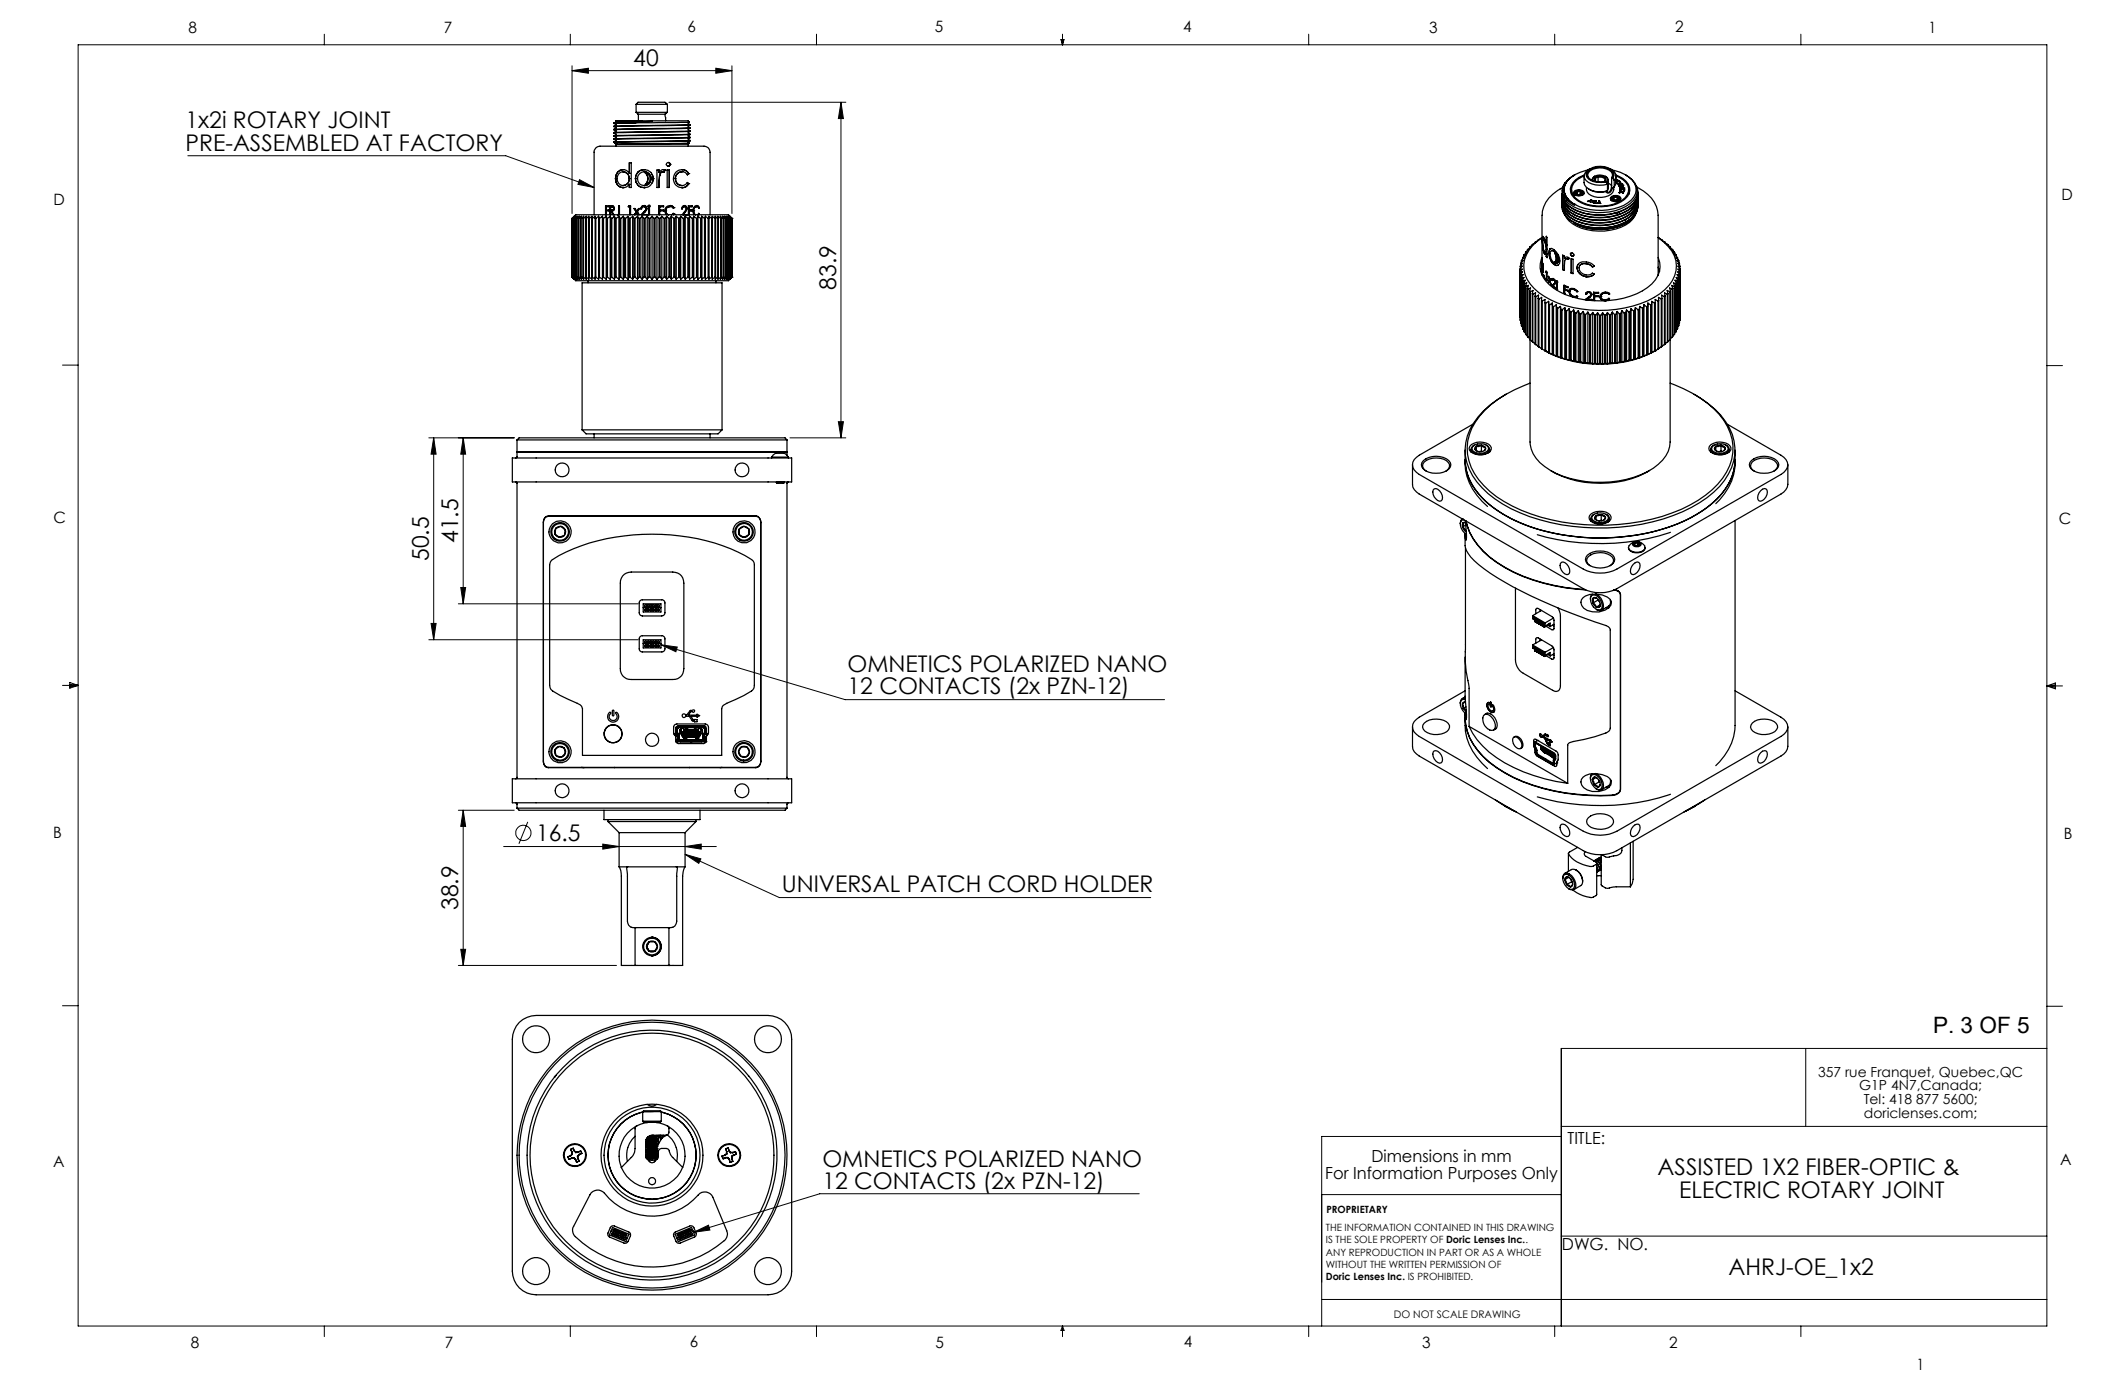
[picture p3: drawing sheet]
<svg xmlns="http://www.w3.org/2000/svg" width="432mm" height="279mm" viewBox="0 0 432 279" stroke-linecap="round" stroke-linejoin="round" font-family="sans-serif">
<defs><g id="words">
<g font-size="4.7">
<text x="128.7" y="13.3">40</text>
<text x="37.7" y="26.1">1x2i ROTARY JOINT</text>
<text x="37.7" y="30.6">PRE-ASSEMBLED AT FACTORY</text>
<text x="169.9" y="58.9" transform="rotate(-90 169.9 58.9)">83.9</text>
<text x="87.1" y="114" transform="rotate(-90 87.1 114)">50.5</text>
<text x="93.1" y="110.3" transform="rotate(-90 93.1 110.3)">41.5</text>
<text x="172.2" y="136.6">OMNETICS POLARIZED NANO</text>
<text x="172.2" y="141.1">12 CONTACTS (2x PZN-12)</text>
<text x="108.9" y="170.9">16.5</text>
<text x="93.1" y="184.9" transform="rotate(-90 93.1 184.9)">38.9</text>
<text x="158.8" y="181.4">UNIVERSAL PATCH CORD HOLDER</text>
<text x="167.1" y="237.1">OMNETICS POLARIZED NANO</text>
<text x="336.8" y="238.8">ASSISTED 1X2 FIBER-OPTIC &amp;</text>
<text x="167.1" y="241.6">12 CONTACTS (2x PZN-12)</text>
<text x="341.2" y="243.4">ELECTRIC ROTARY JOINT</text>
<text x="351.2" y="259.1">AHRJ-OE_1x2</text>
</g>
<text font-size="4.6" x="392.8" y="209.8">P. 3 OF 5</text>
<g font-size="3.4">
<text x="318.5" y="232.4">TITLE:</text>
<text x="269.3" y="239.6">For Information Purposes Only</text>
<text x="278.7" y="236">Dimensions in mm</text>
<text x="317.4" y="254.1">DWG. NO.</text>
</g>
<g font-size="3.2">
<text x="38.3" y="6.7">8</text>
<text x="90.2" y="6.7">7</text>
<text x="139.7" y="6.5">6</text>
<text x="190" y="6.5">5</text>
<text x="240.4" y="6.6">4</text>
<text x="290.4" y="6.7">3</text>
<text x="340.4" y="6.5">2</text>
<text x="391.9" y="6.7">1</text>
<text x="10.9" y="41.6">D</text>
<text x="418.9" y="40.7">D</text>
<text x="10.8" y="106.3">C</text>
<text x="418.4" y="106.4">C</text>
<text x="10.8" y="170.2">B</text>
<text x="419.4" y="170.6">B</text>
<text x="10.8" y="237.2">A</text>
<text x="418.6" y="236.8">A</text>
<text x="38.8" y="273.8">8</text>
<text x="90.4" y="273.8">7</text>
<text x="140.2" y="273.8">6</text>
<text x="190.1" y="273.9">5</text>
<text x="240.5" y="273.8">4</text>
<text x="289" y="273.9">3</text>
<text x="339.1" y="273.8">2</text>
<text x="389.5" y="278.4">1</text>
</g>
<g font-size="2.8">
<text x="369.5" y="218.8">357 rue Franquet, Quebec,QC</text>
<text x="377.8" y="221.6">G1P 4N7,Canada;</text>
<text x="378.7" y="224.4">Tel: 418 877 5600;</text>
<text x="378.8" y="227.2">doriclenses.com;</text>
</g>
<text font-size="2.1" x="283.2" y="267.8">DO NOT SCALE DRAWING</text>
<g font-size="2">
<text x="269.4" y="250.1">THE INFORMATION CONTAINED IN THIS DRAWING</text>
<text x="269.5" y="246.5">PROPRIETARY</text>
<text x="269.4" y="252.6">IS THE SOLE PROPERTY OF Doric Lenses Inc..</text>
<text x="269.4" y="255.1">ANY REPRODUCTION IN PART OR AS A WHOLE</text>
<text x="269.4" y="257.6">WITHOUT THE WRITTEN PERMISSION OF</text>
<text x="269.4" y="260.2">Doric Lenses Inc. IS PROHIBITED.</text>
</g>
</g></defs>
<g fill="none" stroke="#000" stroke-width=".2">
<path d="M15.9 9.1h400v260.4h-400zM65.9 6.9v2.2M115.9 6.9v2.2M116.2 14.4l3.4-.5v1zM116.2 13.4v30M116.2 14.4h32.5M145.5 13.9l3.2 .5-3.2 .5zM148.7 13.4v30M165.9 6.9v2.2M215.6 8h.6l-.3 1.1zM215.7 8l.2 1.1M215.9 6.9v2.2"/>
<path d="M216 8l-.1 1.1M265.9 6.9v2.2M315.9 6.9v2.2M365.9 6.9v2.2M38.2 31.6h64.6l17.9 6.5M117.8 36.5l2.9 1.6-3.3-.6zM135.9 20.8h36M170.9 20.8l.5 3.3h-1zM170.9 20.8v68.2M12.7 74.2h3.2M415.9 74.3h3.2M87.1 89h17.4"/>
<path d="M88.1 89l.5 3.3h-1zM88.1 89v41M94.1 89l.5 3.3h-1zM94.1 89v33.7M160.5 89h11.4M170.4 85.7h1l-.5 3.3zM93.6 119.4h1l-.5 3.3zM12.7 139.3h3.2M14.2 139.1l1.7 .2M14.2 138.7l1.7 .6-1.7 .5zM15.9 139.3l-1.7 .3M87.1 130h42.6"/>
<path d="M87.6 126.7h1l-.5 3.3zM93.1 122.7h36.6M134.3 131l37.4 11.2h64.9M134.3 131l3.3 .5-.3 .9zM415.9 139.4h3.2M415.9 139.4l1.8-.6v1.2zM415.9 139.4l1.8 .3M417.7 139.2l-1.8 .2M93.1 164.6h11.4M94.1 164.6l.5 3.3h-1zM94.1 164.6v31.6M102.3 172h43.3"/>
<path d="M107.2 167l-1.8 4.5M122.5 171.5l3.3 .5-3.3 .5zM139.2 173.6l19.2 8.8h75.4M139.2 172l3.3-.5v1zM139.2 173.6l3.2 .9-.4 .9zM93.1 196.2h32.2M93.6 192.9h1l-.5 3.3zM12.7 204.4h3.2M366.9 213v15.9M415.9 204.5h3.2M415.9 213h-98.6v56.5M317.3 228.9h98.6"/>
<path d="M317.3 230.9h-48.7v38.6M140.9 250.4l3.1-1.4 .3 .9zM231.5 242.6h-64.9l-25.7 7.8M268.6 242.7h48.7M317.3 251.2h98.6M65.9 269.5v2.1M115.9 269.5v2.1M165.9 269.5v2.1M215.9 269.5v2.1M215.9 269.5l.3 .8h-.6zM265.9 269.5v2.1M268.6 264.1h147.3"/>
<path d="M315.9 269.5v2.1M365.9 269.5v2.1"/>
<circle cx="106.4" cy="169.2" r="1.56"/>
</g>
<g fill="#000">
<path d="M116.2 14.4l3.4-.5v1zM145.5 13.9l3.2 .5-3.2 .5zM122.5 171.5l3.3 .5-3.3 .5zM139.2 172l3.3-.5v1z"/>
<path d="M94.1 89l.5 3.3h-1zM93.6 119.4h1l-.5 3.3zM88.1 89l.5 3.3h-1zM87.6 126.7h1l-.5 3.3zM94.1 164.6l.5 3.3h-1zM93.6 192.9h1l-.5 3.3z"/>
<path d="M170.4 85.7h1l-.5 3.3zM170.9 20.8l.5 3.3h-1z"/>
<path d="M134.3 131l3.3 .5-.3 .9zM117.8 36.5l2.9 1.6-3.3-.6zM139.2 173.6l3.2 .9-.4 .9zM140.9 250.4l3.1-1.4 .3 .9z"/>
</g>
<g fill="none" stroke="#000" stroke-width=".25">
<path d="M124.7 25.1l.5 .2-.5 .4M124.7 25.7l.5 .3-.5 .4M124.7 26.4l.5 .2-.5 .4M124.7 27l.5 .3-.5 .4M124.7 27.7l.5 .2-.5 .4M124.7 28.3l.5 .2-.5 .4M125.1 36.3a1.65 1.65 0 0 0 1.5 1.8M125.1 36.3h.1M125.1 24.7h.1M125.2 24.7l-.5 .4M125.2 29.3h14.6M125.3 25h3.9"/>
<path d="M125.3 25h-.5M125.5 28.9h-.8l.5 .3-.1 .1M125.5 28.9l-.6 .1M126.2 24.6h-1.1M126.2 24.6l-1 .1M126.6 34.5a1.43 1.43 0 0 1 1.3 .7M126.6 34.5a1.65 1.65 0 0 0-1.5 1.8M126.6 34.9a1.39 1.39 0 0 1 1.3 1.4M126.6 37.7h.1M126.6 34.9h.1M126.6 34.9a1.43 1.43 0 0 0-1.2 1.4 1.43 1.43 0 0 0 1.2 1.4M126.6 34.5h.1"/>
<path d="M126.6 38.1h.1M127.9 35.2v-2.1h.4v5h-.4v-.6M127.9 37.5a1.46 1.46 0 0 1-1.3 .6M127.9 36.3a1.32 1.32 0 0 1-1.3 1.4M127.9 36.3h.1M127.9 37.5h.1M127.9 35.2h.1M129.1 36.3a1.75 1.75 0 0 0 1.8 1.8M129.1 36.3h.1M129.2 25l-4.4 .1M129.3 22.8h6.3M129.3 21.2h6.3"/>
<path d="M129.3 21.2l.3-.4h4.7a1.05 1.05 0 0 1 1.3 .4M129.3 22.8l.3 .4h4.3a1.67 1.67 0 0 0 1.6-.3l.1-.1M129.3 21.2v1.6M129.6 35l-.4 .6-.1 .7M129.6 35h.1M129.7 23.2v1.4M130.5 24.6h-4.3M130.5 24.6h-5.4M130.5 24.6h2M130.9 34.9a1.41 1.41 0 0 0-1.4 1.4 1.41 1.41 0 0 0 1.4 1.4M130.9 34.9a1.39 1.39 0 0 1 1.4 1.4M130.9 34.9h.1"/>
<path d="M130.9 37.7h.1M130.9 34.5l-.7 .1-.6 .4M130.9 34.5a1.81 1.81 0 0 1 1.9 1.8M130.9 38.1h.1M130.9 34.5h.1M131.1 35.1a1.19 1.19 0 0 1 1 1.2 1.19 1.19 0 0 1-1 1.2 1.55 1.55 0 0 0 0-2.4zM132.3 36.3a1.33 1.33 0 0 1-1.4 1.4M132.3 36.3h.1M132.5 35.4l.3 .9M132.5 24.6v.1l-7.2 .3M132.5 24.6h6.7a.67 .67 0 0 1 .9 .2M132.8 36.3a1.81 1.81 0 0 1-1.9 1.8"/>
<path d="M132.8 36.3h.1M132.8 36.3l-.3 .9M133.9 35v-.5h-.4v3.6h.4l.1-2.4M133.9 35h.1M134 35.7h.1M134.7 34.9l-.5 .3-.2 .5M134.7 34.9h.1M134.8 34.5l.3 .1M134.8 34.5h-.3l-.6 .5M134.8 34.5h.1M135.1 23.2l.2 1.4M135.1 34.6h.1"/>
<path d="M135.1 34.6l-.2 .4-.2-.1M135.6 34.5h.4v3.6h-.4zM135.6 21.2v1.6M135.8 33a.37 .37 0 0 0-.4 .4 .37 .37 0 0 0 .4 .4M135.8 33l.3 .1 .1 .3M135.8 33.8h.1M135.8 33h.1M136.2 33.4l-.1 .3-.3 .1M136.2 33.4h.1M137.2 36.3a1.39 1.39 0 0 0 1.4 1.4M137.2 36.3h.1M138.6 34.9a1.39 1.39 0 0 0-1.4 1.4"/>
<path d="M138.6 34.9l.6 .1 .5 .5 .2-.2M138.6 34.9h.1M138.6 37.7h.1M138.6 38.1h.1M138.6 34.5a1.5 1.5 0 0 1 1.3 .8M138.6 34.5a1.84 1.84 0 0 0-1.8 1.8 1.84 1.84 0 0 0 1.8 1.8M138.6 34.5h.1M139.8 29.3l.3-.2-15 .2 .1 .4M139.8 29.3v.4M139.9 37.3a1.36 1.36 0 0 1-1.3 .8M139.9 37.3l-.2-.2-.5 .4-.6 .2M139.9 37.3a1.43 1.43 0 0 1-1.3 .8"/>
<path d="M139.9 37.3h.1M139.9 35.3h.1M140.1 24.8l-.3 .2 .4 .3M140.1 24.8l-10.9 .2M140.2 25.3l-15.4 .3M140.2 26l-15.4 .3M140.2 26.6l-15.4 .4M140.2 27.3l-15.4 .3M140.2 27.9l-15.4 .3M140.2 28.5l-15.4 .4M140.2 25.4l-15.4 .3M140.2 26l-15.4 .4"/>
<path d="M140.2 26.7l-15.4 .3M140.2 27.3l-15.4 .4M140.2 28l-15.4 .3M140.2 25.4l-.4 .3 .4 .3M140.2 26l-.4 .3 .4 .3M140.2 26.7l-.4 .3 .4 .3M140.2 27.3l-.4 .3 .4 .3M140.2 28l-.4 .3 .4 .2M140.2 28.6l-.4 .3 .3 .2M140.2 28.5v.1l-2.2 .1-12.5 .2M140.2 25.3v.1M140.2 26h.1"/>
<path d="M140.2 26.6v.1M140.2 27.3h.1M140.2 27.9v.1M317.4 39.3v.1M317.4 39.9h.1M317.6 38.1a6.7 6.7 0 0 0-4.2 5.6M318 37.7a2.58 2.58 0 0 0 .8 3.1l1.1 .8M318 37.5a2.63 2.63 0 0 0 .7 3.1M318 37.1a2.86 2.86 0 0 0 1.2 4.2l.7 .4 .1-.2M318.9 36.2l-.9 .9M319.3 38.5v1M319.3 39.3v.1"/>
<path d="M319.8 39.3v.1M320 39l.2-.2a1.05 1.05 0 0 1 1.5 .4 1 1 0 0 1-1.8 0zM320 35.5l-.1 .1a4.4 4.4 0 0 0-1.9 1.9M320 35.6l-1.4 1.1-.6 .8M320 38.7a1.36 1.36 0 0 1 1.9 .5 1.26 1.26 0 0 1-2.2 0zM320.2 38.8l-.4 .5 .2 .3M320.2 39.2a.69 .69 0 0 0 1.2 0M320.2 39.2l.3 .3M320.5 38.9l-.3 .3M320.5 38.9v.6M321 39.5h-.3M321.1 38.9l.3 .3"/>
<path d="M321.1 38.9h-.6M321.1 38.9v.6M321.4 39.2l-.2 .2M321.5 38.8l.3 .5-.2 .3M321.8 39.3v.1M321.9 35.7a3.6 3.6 0 0 0-2.6 2.8 3 3 0 0 0 2.4 2.7 9.2 9.2 0 0 0 7.9-.5 2.38 2.38 0 0 0 .2-4.2l-1.4-.8M321.9 35.8v1.3a2.9 2.9 0 0 0 3.1 1.9l1.6-.2M321.9 35.6a3.9 3.9 0 0 0-2.8 2.7 3 3 0 0 0 2.2 2.9 9.2 9.2 0 0 0 8.8-.7 2.42 2.42 0 0 0-.3-4.2l-1.4-.7M322.7 34.5a6.8 6.8 0 0 0-4.5 2.7 2.65 2.65 0 0 0 .5 3.4M322.8 38.4a4.2 4.2 0 0 0 3.7 .4M323.1 34.3a1.48 1.48 0 0 0-1.1 1.3 1.48 1.48 0 0 0 .8 1.5 5 5 0 0 0 3.8 .3M323.5 36.6v.1"/>
<path d="M324.1 35.8a2.05 2.05 0 0 1 2.5 .5v.3l-.4 .4M324.1 35.8l-.5 .6 .1 .4M324.1 35.8a.9 .9 0 0 0-.6 .9M324.2 36.3v.5M324.7 36a1.14 1.14 0 0 1 1.4 .6l-.1 .3 .3-.5a1.38 1.38 0 0 0-2.3 0l.3 .5-.2-.4 .1-.2M324.7 36l-.3 .1-.2 .2M324.7 36v1M326.2 37l.4 .4M326.2 35.8l.1 .1a.74 .74 0 0 1 .2 1.2M326.5 38.8l-.1 .1M326.6 38.8h-.1M326.6 37.4v1.4"/>
<path d="M326.8 37.2l.7 .5M326.8 36.6v1.8l-.2 .3M327.2 34.3a1.47 1.47 0 0 1 .8 2.4M327.5 36.1a1.04 1.04 0 0 0-.5-1.5 3.5 3.5 0 0 0-4.2 .5 1.06 1.06 0 0 0 .5 1.5M327.5 36.1l-.1 2.1a.9 .9 0 0 1-.9 .9M327.5 36.1l.3 .2M327.5 39.9a1.28 1.28 0 0 1 1.9 .5 1.26 1.26 0 0 1-2.2 0zM327.6 34.5a6.8 6.8 0 0 1 4.5 2.7 2.92 2.92 0 0 1-1.3 4 11.2 11.2 0 0 1-10.8 .3M327.7 40h-.1a.41 .41 0 0 0-.3 .4 .41 .41 0 0 0 .2 .4M327.7 36a1.15 1.15 0 0 0-.7-1.7 3.9 3.9 0 0 0-4.4 .6 1.12 1.12 0 0 0 .6 1.6 5.3 5.3 0 0 0 3 .5M327.7 36l.1 .1M327.7 36l-.2 .1"/>
<path d="M327.8 36.1a1.18 1.18 0 0 0-.5-1.7 3.8 3.8 0 0 0-4.9 .7 1.35 1.35 0 0 0 .9 1.6 5.1 5.1 0 0 0 2.9 .3M327.8 36.1v.2M327.8 36.3l.2 .4M327.9 38a1.74 1.74 0 0 1-1.8 2 3.5 3.5 0 0 1-3.6-1l-.1-.9M327.9 38l-.3 .1-.2 .6a.59 .59 0 0 1-.5 .5 .59 .59 0 0 1-.6-.3M328 38h-.1M328 36.7v1.3M328.4 37.1l-.4 .9M328.4 35.8v1.3M328.4 36.8h.1M328.4 36.8v.1M328.4 36.9h.1"/>
<path d="M328.5 36.5l.1 .1-.1 .2M328.5 36.8h.1M328.5 36.5h.1M328.5 36.5l-.1 .3M328.9 40l.2 .1a.42 .42 0 0 1 0 .7M328.9 36.8h-.4M328.9 36.8h.1M328.9 36.8h.1h-.5l-.1 .3M329 37.4h.1M329 37.3v.1M329 37.3l-.5-.1 .5 .1M329 39.1h.1"/>
<path d="M329 37.3h.1M329 39.1l.8 .1M329.1 37.8l.1 .2M329.1 37.8l.3-.1-.1 .3M329.1 37.8h.1M329.1 37.3h.4M329.1 37.3h.1M329.2 38.8l.3 .2M329.2 38.8h.1M329.2 38h.1M329.2 37l.1 .1M329.2 37l-.2 .3"/>
<path d="M329.2 37h.1M329.3 37.1l-.2 .2M329.3 38h.1M329.4 39.1h.1M329.4 39.1h-.4M329.4 38h-.1M329.5 39l-.1 .1M329.5 37.7h.2v.2M329.5 37.7h.1M329.5 37.7v.2M329.5 38.5h.1M329.5 37.9h.1"/>
<path d="M329.5 38.5l-.3 .2 .4-.2 .4 .1M329.5 39l.5-.1-.4 .2M329.5 38l-.1 .1M329.5 39h.1M329.5 37.9h.2M329.5 37.3h.1M329.5 37.3h-.4l-.2 .3 .1-.2M329.6 38.4l-.4-.2 .3 .3M329.6 39.1l.2 .1M329.6 39.1h.1M329.6 38.4h.1M329.7 37.9h.1"/>
<path d="M329.7 38.5l.3 .1M329.7 38.5h.1M329.8 37.6l-.8 .1 .1 .3 .3 .1M329.8 37.9h-.1M329.8 37.6h.1M329.8 37.6v.2M329.8 37.8l-.1 .2h-.2M329.8 37.8l.1 .1M330 38.2l-.3 .3M330 38.2h.1M330 38.2l-.4 .2M330 38.6h.1"/>
<path d="M330.3 35.5l.1 .1M330.4 35.6a3.6 3.6 0 0 1 2.2 3.7 5.7 5.7 0 0 1-4.4 3.5 11.7 11.7 0 0 1-9.3-1.3 2.95 2.95 0 0 1-.9-4.4M330.9 38.5v1M330.9 39.3l.1 .1M332.5 37.7a2.76 2.76 0 0 1-.5 3.5 9.9 9.9 0 0 1-8 2.4 8.7 8.7 0 0 1-5.9-2.4l-.6-1-.1-.9M332.7 38.1a6.8 6.8 0 0 1 4.2 5.7M332.8 39.2a3.7 3.7 0 0 1-2.5 3.3 11.7 11.7 0 0 1-11.6-.7l-.8-.9-.4-.9-.1-.6M332.8 39.7a3.7 3.7 0 0 1-2.5 3.3 11.7 11.7 0 0 1-11.6-.6l-.8-1-.4-.9-.1-.6M332.8 39.4a3.6 3.6 0 0 1-1.9 3.3 12 12 0 0 1-11.7 0 3.1 3.1 0 0 1-1.8-3.2M332.8 39.9a3.6 3.6 0 0 1-1.9 3.3 12 12 0 0 1-11.7 0 3.1 3.1 0 0 1-1.8-3.1M332.9 39.1v.1M332.9 39.6v.1"/>
<path d="M116.2 56.3h.1M116.2 44.4h.1M116.2 44.4l.8-.8h31l.7 .8M116.2 56.3l.5 .4M116.2 44.4l.5-.4-.4 .4M116.2 44.4v11.9M116.3 56.3h.1M116.3 56.3l.7 .7h31l.7-.7M116.3 44.4h.1M116.3 56.3l.5 .4-.4-.4M116.3 44.4l.5-.4-.4 .4M116.3 44.4v11.9"/>
<path d="M116.4 56.3h.1M116.4 44.4h.1M116.4 44.4v11.9M116.5 56.3l.4 .4-.3-.4M116.5 44.4l.4-.4-.3 .4M116.6 56.3h.1M116.6 44.4h.1M116.6 44.4v11.9M116.7 56.3l.5 .4-.3-.4M116.7 44.4l.5-.4-.3 .4M116.7 44.4v11.9M116.9 56.3h.1"/>
<path d="M116.9 44.4h.1M116.9 44.4v11.9M116.9 56.3l.5 .4-.2-.4M116.9 44.4l.5-.4-.2 .4M117.2 56.3h.1M117.2 44.4h.1M117.2 44.4v11.9M117.2 56.3l.6 .4-.3-.4M117.2 44.4l.6-.4-.3 .4M117.5 56.3h.1M117.5 44.4h.1M117.5 44.4v11.9"/>
<path d="M117.6 56.3l.5 .4-.1-.4M117.6 44.4l.5-.4-.1 .4M117.6 44.4v11.9M118 56.3h.1M118 44.4h.1M118 44.4v11.9M118.1 56.3l.5 .4-.1-.4M118.1 44.4l.5-.4-.1 .4M118.1 44.4v11.9M118.5 56.3h.1M118.5 44.4h.1M118.5 44.4v11.9"/>
<path d="M118.6 56.3l.5 .4-.1-.4M118.6 44.4l.5-.4-.1 .4M118.6 44.4v11.9M119 56.3h.1M119 44.4h.1M119 44.4v11.9M119.1 56.3l.6 .4-.1-.4M119.1 44.4l.6-.4-.1 .4M119.1 44.4v11.9M119.5 57v.5M119.6 56.3h.1M119.6 44.4h.1"/>
<path d="M119.6 44.4v11.9M119.7 56.3l.6 .4-.1-.4M119.7 44.4l.6-.4-.1 .4M119.7 44.4v11.9M120.2 56.3h.2M120.2 44.4h.2M120.2 44.4v11.9M120.4 44.4l.5-.4v12.7l-.5-.4M120.4 44.4v11.9M120.7 43.6v-12.7a1.4 1.4 0 0 1 1.9-1.2h18.6a4 4 0 0 1 2.7 .4l.4 .8v12.7M120.9 56.3h.2M120.9 44.4h.2"/>
<path d="M121.1 56.3l.5 .4M121.1 44.4v11.9M121.6 44l.1 .4M121.6 44l-.5 .4M121.6 44v12.7M121.7 56.3h.1M121.7 44.4h.1M121.7 56.3l-.1 .4M121.7 44.4v11.9M121.8 56.3l.6 .4M121.8 44.4v11.9M122.4 44v.4h.2"/>
<path d="M122.4 44l-.6 .4M122.4 44v12.7M122.6 56.3h-.2v.4M122.6 56.3l.6 .4M122.6 44.4v11.9M123 43.6v-1.8h.7v.2h-.5v.7h.5v.2h-.5v.7M123.1 41.8v1.8M123.2 44l.1 .4M123.2 44l-.6 .4M123.2 44v12.7M123.3 56.3h.1M123.3 44.4h.1"/>
<path d="M123.3 56.3l-.1 .4M123.3 44.4v11.9M123.4 56.3l.6 .4M123.4 44.4v11.9M123.9 43.6v-1.8h.3a.59 .59 0 0 1 .6 .3 .59 .59 0 0 1 0 .6l-.5 .2 .4 .7M124 44l.1 .4M124 44l-.6 .4M124 44v12.7M124.1 56.3h.2M124.1 44.4h.2M124.1 56.3l-.1 .4M124.1 44.4v11.9"/>
<path d="M124.2 42.9h-.1v.7M124.2 42.9h.1M124.2 42.9l.4 .7M124.3 42l.3 .1 .1 .3M124.3 42.7h.1M124.3 42h.1M124.3 42h-.2v.7h.2M124.3 56.3l.5 .4M124.3 44.4v11.9M124.7 42.4l-.1 .3h-.3M124.7 42.4h.1M124.8 44l.2 .4"/>
<path d="M124.8 44l-.5 .4M124.8 44v12.7M125 56.3h.2M125 44.4h.2M125 56.3l-.2 .4M125 44.4v11.9M125.2 56.3l.6 .4M125.2 44.4v11.9M125.8 44v12.7M125.8 44l.1 .4M125.8 44l-.6 .4M125.8 43.6l.1-1.8h-.2v1.7l-.2 .2"/>
<path d="M125.9 56.3h.3M125.9 44.4h.3M125.9 56.3l-.1 .4M125.9 44.4v11.9M126.2 56.3l.4 .4M126.2 44.4v11.9M126.6 44l.3 .4M126.6 44l-.4 .4M126.6 44v12.7M126.9 56.3h.2M126.9 44.4h.2M126.9 56.3l-.3 .4"/>
<path d="M126.9 44.4v11.9M127.1 56.3l.5 .4M127.1 44.4v11.9M127.6 44l.2 .4M127.6 44l-.5 .4M127.6 44v12.7M127.8 56.3h.3M127.8 44.4h.3M127.8 44.4v11.9M127.8 56.3l-.2 .4M128 42h-.3l.1-.2h.3v1.8M128 42h.1"/>
<path d="M128 42v1.6M128.1 56.3l.5 .4M128.1 44.4v11.9M128.6 44l.2 .4M128.6 44l-.5 .4M128.6 44v12.7M128.8 56.3h.2M128.8 44.4h.2M128.8 56.3l-.2 .4M128.8 44.4v11.9M129 44.4v11.9M129 56.3l.5 .4"/>
<path d="M129.3 43h.1M129.3 43l-.4 .6M129.4 42.9l.4-.5h.2l-.5 .6 .4 .6M129.4 42.9l-.4-.5h-.2l.5 .6M129.4 43.2h.1M129.4 42.9h.1M129.4 43.2l-.3 .4M129.4 43.2l.3 .4M129.5 44l.4 .4M129.5 44l-.5 .4M129.5 44v12.7M129.9 56.3h.2"/>
<path d="M129.9 44.4h.2M129.9 56.3l-.4 .4M129.9 44.4v11.9M130.1 56.3l.4 .4M130.1 44.4v11.9M130.5 44l.3 .4M130.5 44l-.4 .4M130.5 44v12.7M130.8 42l.4 .1 .1 .3M130.8 42h.1M130.8 56.3h.3M130.8 44.4h.3"/>
<path d="M130.8 56.3l-.3 .4M130.8 44.4v11.9M130.9 41.8a.49 .49 0 0 0-.6 .6l.3-.3 .2-.1M130.9 41.8l.3 .1a.55 .55 0 0 1 .1 .9l-.7 .8h.9M130.9 41.8h.1M131.1 56.3l.4 .4M131.1 44.4v11.9M131.3 42.4l-1 1.2M131.3 42.4h.1M131.5 43.6h.1M131.5 44l.4 .4M131.5 44l-.4 .4"/>
<path d="M131.5 44v12.7M131.7 41.9l.2 .2M131.7 41.9h.1M131.8 43.6v-1.2h.2v1.2M131.9 41.7l-.2 .2M131.9 41.7l.1 .1-.1 .3M131.9 41.7h.1M131.9 42.1h.1M131.9 56.3h.2M131.9 44.4h.2M131.9 44.4v11.9M131.9 56.3l-.4 .4"/>
<path d="M132.1 44.4v11.9M132.1 56.3l.4 .4M132.5 44v12.7M132.5 44l.4 .4M132.5 44l-.4 .4M132.9 56.3h.2M132.9 44.4h.2M132.9 44.4v11.9M132.9 56.3l-.4 .4M133.1 56.3l.4 .4M133.1 44.4v11.9M133.5 44v12.7"/>
<path d="M133.5 44l.4 .4M133.5 44l-.4 .4M133.9 56.3h.2M133.9 44.4h.2M133.9 44.4v11.9M133.9 56.3l-.4 .4M134 42.7h.8v.2h-.8M134 42h.8v-.2h-1v1.8M134 42h.1M134 42.7h.1M134 42.9h.1M134 42v.7"/>
<path d="M134 42.9v.7M134.1 56.3l.4 .4M134.1 44.4v11.9M134.5 44l.4 .4M134.5 44l-.4 .4M134.5 44v12.7M134.9 56.3h.2M134.9 44.4h.2M134.9 56.3l-.4 .4M134.9 44.4v11.9M135.1 44.4v11.9M135.1 56.3l.4 .4"/>
<path d="M135.3 42.8l.1 .5 .5 .3M135.3 42.8h.1M135.5 44l.4 .4M135.5 44l-.4 .4M135.5 44v12.7M135.9 56.3h.2M135.9 44.4h.2M135.9 44.4v11.9M135.9 56.3l-.4 .4M136.1 41.8l.5 .1 .3 .3M136.1 41.8a1.07 1.07 0 0 0-.9 .6 1.07 1.07 0 0 0 .1 1.1M136.1 42a.84 .84 0 0 0-.8 .8"/>
<path d="M136.1 42l.7 .3 .1-.1M136.1 42l-.3 .1a.76 .76 0 0 0-.5 .7M136.1 41.8h.1M136.1 56.3l.3 .4M136.1 44.4v11.9M136.4 44l.5 .4M136.4 44l-.3 .4M136.4 44v12.7M136.9 56.3h.2M136.9 44.4h.2M136.9 56.3l-.5 .4M136.9 44.4v11.9"/>
<path d="M136.9 43.5l-.1-.1-.4 .2M136.9 42.2h.1M136.9 43.5h.1M136.9 43.5l-.1 .1M137.1 56.3l.3 .4M137.1 44.4v11.9M137.4 44l.5 .4M137.4 44l-.3 .4M137.4 44v12.7M137.9 56.3h.2M137.9 44.4h.2M137.9 56.3l-.5 .4"/>
<path d="M137.9 44.4v11.9M138.1 56.3l.2 .4M138.1 44.4v11.9M138.3 44l.6 .4M138.3 44l-.2 .4M138.3 44v12.7M138.8 43.6h.8M138.9 56.3h.2M138.9 44.4h.2M138.9 56.3l-.6 .4M138.9 44.4v11.9M139.1 41.8l-.4 .1-.2 .5 .6-.4"/>
<path d="M139.1 42l.2 .1 .1 .5-.8 1M139.1 41.8l.3 .1 .2 .5M139.1 42h.1M139.1 41.8h.1M139.1 56.3l.1 .4M139.1 44.4v11.9M139.2 44l.6 .4M139.2 44l-.1 .4M139.2 44v12.7M139.6 42.4l-.1 .4-.7 .8M139.6 42.4h.1M139.6 43.6h.1"/>
<path d="M139.8 56.3h.2M139.8 44.4h.2M139.8 56.3l-.6 .4M139.8 44.4v11.9M140 44.4v11.9M140 56.3l.1 .4M140 42.7h.6v.2h-.6M140 42h.6v-.2h-.7v1.8M140 42h.1M140 42.7h.1M140 42.9h.1M140 42v.7"/>
<path d="M140 42.9v.7M140.1 44l.6 .4M140.1 44l-.1 .4M140.1 44v12.7M140.7 56.3h.2M140.7 44.4h.2M140.7 56.3l-.6 .4M140.7 44.4v11.9M140.9 56.3l.1 .4M140.9 44.4v11.9M140.9 42.8l.2 .7 .3 .1M140.9 42.8h.1"/>
<path d="M141 44l.5 .4M141 44l-.1 .4M141 44v12.7M141.5 41.8l.4 .1 .2 .3M141.5 41.8a1.14 1.14 0 0 0-.5 1.7M141.5 42l-.4 .2-.2 .6M141.5 42l.5 .3 .1-.1M141.5 42h.1M141.5 41.8h.1M141.5 56.3h.2M141.5 44.4h.2M141.5 56.3l-.5 .4"/>
<path d="M141.5 44.4v11.9M141.7 56.3l.1 .4M141.7 44.4v11.9M141.8 44l.6 .4M141.8 44l-.1 .4M141.8 44v12.7M142.1 42.2h.1M142.1 43.5h.1M142.1 43.5l-.1-.1-.3 .2M142.1 43.5l-.1 .1M142.4 56.3h.2M142.4 44.4h.2"/>
<path d="M142.4 56.3l-.6 .4M142.4 44.4v11.9M142.6 56.3v.4M142.6 44.4v11.9M142.6 44l.6 .4M142.6 44v.4M142.6 44v12.7M143.2 56.3h.1M143.2 44.4h.1M143.2 56.3l-.6 .4M143.2 44.4v11.9M143.9 56.3h.2"/>
<path d="M143.9 44.4h.2M143.9 44.4l-.6-.4v12.7l.6-.4M143.9 44.4v11.9M144.1 56.3l-.1 .4 .6-.4M144.1 44.4l-.1-.4 .6 .4M144.1 44.4v11.9M144.6 56.3h.1M144.6 44.4h.1M144.6 44.4v11.9M144.7 56.3v.4l.6-.4M144.7 44.4v-.4l.6 .4M144.7 44.4v11.9"/>
<path d="M145.3 56.3h.1M145.3 44.4h.1M145.3 44.4v11.9M145.4 56.3l-.1 .4 .6-.4M145.4 44.4l-.1-.4 .6 .4M145.4 44.4v11.9M145.5 57v.5M145.9 56.3h.1M145.9 44.4h.1M145.9 44.4v11.9M146 56.3l-.1 .4 .5-.4M146 44.4l-.1-.4 .5 .4"/>
<path d="M146 44.4v11.9M146.4 56.3h.1M146.4 44.4h.1M146.4 44.4v11.9M146.5 56.3l-.1 .4 .5-.4M146.5 44.4l-.1-.4 .5 .4M146.5 44.4v11.9M146.9 56.3h.1M146.9 44.4h.1M146.9 44.4v11.9M147 56.3l-.2 .4 .6-.4M147 44.4l-.2-.4 .6 .4"/>
<path d="M147 44.4v11.9M147.4 56.3h.1M147.4 44.4h.1M147.4 44.4v11.9M147.5 56.3l-.3 .4 .5-.4M147.5 44.4l-.3-.4 .5 .4M147.5 44.4v11.9M147.7 56.3h.1M147.7 44.4h.1M147.7 44.4v11.9M147.8 56.3l-.2 .4 .5-.4M147.8 44.4l-.2-.4 .5 .4"/>
<path d="M147.8 44.4v11.9M148.1 56.3h.1M148.1 44.4h.1M148.1 44.4v11.9M148.1 56.3l-.3 .4 .5-.4M148.1 44.4l-.3-.4 .5 .4M148.3 44l.4 .4M148.3 56.3h.1M148.3 44.4h.1M148.3 44.4v11.9M148.4 56.3l-.3 .4 .4-.4M148.4 44.4l-.3-.4 .4 .4"/>
<path d="M148.4 44.4v11.9M148.5 56.3h.1M148.5 44.4h.1M148.5 44.4v11.9M148.6 56.3l-.4 .4 .5-.4M148.6 44.4l-.4-.4 .5 .4M148.7 56.3h.1M148.7 44.4h.1M148.7 44.4v11.9M148.7 56.3l-.4 .4 .4-.4M308.9 54.7v10.4M308.9 54.2l.4-.1-.4 .5v.2l.4-.1-.4 .5v.2l.5-.2-.4 .6"/>
<path d="M308.9 54.2v.4M309 55.8v.2l.5-.2-.4 .6M309 53.6l.4-.1-.5 .7M309 53.6v.4M309 55.8v9.9M309.1 56.4l.1 .1M309.1 53h.4l-.5 .6M309.1 56.4l.1 9.9M309.1 53v.3M309.2 56.5l.5-.1-.3 .6M309.2 56.5v9.8M309.4 57v.1"/>
<path d="M309.4 52.4h.3l-.6 .6M309.4 57v9.9M309.4 52.4v.3M309.4 57.1l.5-.2-.2 .6M309.4 57.1v9.8M309.7 57.5v.2M309.7 51.9l.2-.1-.5 .6M309.7 57.5v9.9M309.7 51.9v.2M309.7 57.7l.5-.2-.2 .6M309.7 57.7v9.7M310 58.1l.1 .1"/>
<path d="M310 51.3h.2l-.5 .6M310 58.1l.1 9.9M310 51.3v.2M310.1 58.2l.5-.2-.2 .6M310.1 58.2v9.8M310.4 58.6l.1 .2M310.4 50.8l.2-.1-.6 .6M310.4 58.6v9.8l.1 .1M310.4 50.8v.1M310.5 58.8l.5-.3-.2 .7M310.5 58.8v9.7M310.8 59.2l.1 .1"/>
<path d="M310.8 50.2h.2l-.6 .6M310.8 59.2v9.7l.1 .1M310.8 50.2v.2M310.9 59.3l.6-.3-.1 .7M310.9 59.3v9.7M311.4 59.7l.1 .1M311.4 49.7h.1l-.7 .5M311.4 59.7v9.8h.1M311.4 49.7v.1M311.5 59.8l.5-.3-.1 .7M311.5 59.8v9.7M311.9 49.2h.1l-.6 .5"/>
<path d="M311.9 49.2v.1M312.6 48.8l-.7 .4M312.6 48.8h.1M313.2 48.3l-.6 .5M313.2 48.3v.1M313.3 54.5l-.2 .6M313.3 52.7l.1 .2M313.3 48.3a7.1 7.1 0 0 0-3.6 6.5 7.9 7.9 0 0 0 4.2 5.5 23 23 0 0 0 14.5 2.6 16.6 16.6 0 0 0 10.8-4.9 5.9 5.9 0 0 0-1.1-8.8l-1.2-.9M313.3 52.3a4.5 4.5 0 0 0 1.5 5.6 16.3 16.3 0 0 0 12.1 3.2 13.1 13.1 0 0 0 9.5-4.2 4.4 4.4 0 0 0 .5-4.6M313.3 43.7v8.9M313.3 52.8v.5M313.3 53.5v2.4"/>
<path d="M313.3 53.5l.1 1.4M313.3 52.7l.1 .3M313.3 52.7h.1M313.3 53.5h.1M313.4 53.4l-.1 .1M313.4 54.7v.2M313.4 53v.6M313.4 53.7v.1M313.4 52.9v.6M313.4 53.5v.2M313.4 53.5h.1M313.4 53.5v.2z"/>
<path d="M313.4 53.7h.1M313.4 54.7h.1M313.4 54.1h.1M313.4 48.3h-.2M313.4 53.3v.2M313.4 53.7v.4M313.4 54.4v.3M313.4 53.6v.2zM313.4 54.9l.1 .4M313.4 48.8l.1-.8 .3 .4 .4 1.4M313.4 48.8l.1 1.4 .3 1.2M313.4 48.8h.1"/>
<path d="M313.4 54.9h.1M313.4 54.8l.1 .4v-.3M313.4 54.8v.1M313.5 55.3v.1M313.5 55.3h.1M313.5 53.9v-.1v1.6v-.1M313.5 48l-.1 .8M313.6 48.5l.2 .2M313.6 55.8l.4 1zM313.6 56h.1M313.8 51.4l.2 .3 .2-.1M313.8 51.4l.3 .3"/>
<path d="M313.8 48.7l.3 .9 .1 1.1M313.8 48.7l.4 2M313.8 48.7h.1M313.8 48.7l-.3-.2v1.6a1.07 1.07 0 0 0 .5 1.2l.2-.6M313.8 51.4h.1M314.1 55.2l.2 .2M314.1 55.2v-.1l.2 .2v1.7v-.1M314.1 55.2h.1M314.2 55.1l-.1 .1M314.2 49.8v-1.8l.2 .2v4.2l-.2-.3M314.2 52.1l.2 .3M314.2 50.7l-.2 .6"/>
<path d="M314.2 49.8h.1M314.2 50.7h.1M314.2 51.6h.1M314.2 52.1h.1M314.2 51.6v.5M314.3 55.4h.1M314.3 56.9h.1M314.3 55.4v1.5M314.6 57.3l.1 .1M314.6 57.3h.1M314.6 56.1l.3 .8M314.7 51.4l.1 .6a2.71 2.71 0 0 0 1 1.7"/>
<path d="M314.8 51.3v.7a2.71 2.71 0 0 0 1 1.7M314.8 51.3l-.1 .1M314.9 56.9h.1M314.9 56.9l-.3 .4M314.9 57.1l-.2 .3-.1-.1M314.9 56.9l.2-.2h.1l-.2 .4 .3 .9M314.9 56.9l-.3-.7 .3 .7M314.9 57.1l.2 .8M314.9 57.1l.3 .8M315 50.6l.1-.1a2.68 2.68 0 0 1 1.8 3.1l-.5 .3-.6-.2M315 50.6l-.3 .8M315 50.6l-.2 .7"/>
<path d="M315 50.6h.1M315.1 50.5l-.1 .1M315.1 57.9l.2 .1M315.1 57.9h.1M315.2 57.9l.1 .1M315.3 50.9l.5 .2M315.3 58h.1M315.3 56.9l.1-.2a.56 .56 0 0 1 .6 .1 .56 .56 0 0 1 .1 .7l-.5 .6 .5 .4v.2l-.8-.7M315.3 56.9l.2 .1M315.3 56.9h.1M315.5 56.6l-.2 .3M315.6 56.8h.1"/>
<path d="M315.7 56.8h-.2v.2M315.7 56.8l.3 .6M315.7 56.8h.1M315.8 53.7l.4 .2h.4M315.8 51.1a2.51 2.51 0 0 1 .9 1.7M315.8 51.1h.1M315.8 51.1l-.6-.2a1.83 1.83 0 0 0 1.1 2.7l.3-.3 .1-.5M315.8 53.7h.1M315.8 57.7l-.5 .3M315.9 51.4l.4 .6a.92 .92 0 0 1-.1 1.3h-.3a1.53 1.53 0 0 0 0-1.9zM315.9 53.3h.1M315.9 53.3h.4"/>
<path d="M316 57.4l-.2 .3M316 57.4h.1M316.3 57.1h.1l.1 .2M316.3 57.1l.1 .3M316.3 57.1h.1M316.3 57.6l.1 1.3zM316.3 58.8h.1M316.4 57.4h.1M316.5 57.3l-.1 .1M316.7 52.8l-.1 .5-.2 .2M316.7 52.8h.1M317.4 40.4v.1"/>
<path d="M317.4 40.9v.1M317.4 41.5h.1M317.4 42v.1M317.8 59.6l.2 .1M317.8 59.6h.1M317.9 52.5v-.5l-.4-.1v2.9l.4 .1 .1-1.9 .1-.4h.4M317.9 52.5l.4-.3 .6 .3-.2 .2-.2-.1M318 58.9v.8l-.2-.1M318 58.9l.6 .2M318 58.2v.5l.6 .3v.1M318 58.2l.6 .3v-.2l-.8-.3v1.6M318 58.2h.1"/>
<path d="M318 58.9h.1M318 52.4l-.1 .1M318.5 52.6h-.4M318.5 52.6h.1M318.6 40.4l-.2 .3zM318.7 40.6l1.3 .9M318.8 59.2a.76 .76 0 0 1 .6-.7 .76 .76 0 0 1 .8 .3l.4 .4-.2 .1M318.8 59.2l.3 .7M318.8 59.2h.1M319 58.7l-.2 .5M319.1 59.9l.7 .5M319.1 59.9h.1"/>
<path d="M319.1 51.6a.33 .33 0 0 1 .6-.1 .33 .33 0 0 1-.2 .5M319.1 51.6l.4 .4M319.1 51.6h.1M319.2 51.5l-.1 .1M319.3 52.6l.4 .1v2.9l-.4-.1zM319.3 55.5h.1M319.5 52h.1M319.8 58.8a.58 .58 0 0 0-.8 .3 .58 .58 0 0 0 .2 .7l.3 .3a.8 .8 0 0 0 .9 0l.2 .2-.2 .1h-.6M319.8 58.8l.6 .5M319.8 52h-.3M319.8 58.8h.1M319.8 58.8l-.7 .1"/>
<path d="M320 41.5h.1M320.4 59.3h.1M320.5 54.4a1.93 1.93 0 0 0 1.8 1.8M320.5 54.4a2.02 2.02 0 0 0 1.8 1.8M320.5 54.4h.1M320.6 59.2l-.2 .1M320.7 53.7l-.2 .7M322.2 59.7a.59 .59 0 0 1 .8-.4 .59 .59 0 0 1 .3 .8l-.2 .3M322.2 59.7h.1M322.3 59.5l-.1 .2M322.3 53.6a1.06 1.06 0 0 0-1.4 .6 1.06 1.06 0 0 0 .6 1.4 1.63 1.63 0 0 0 2.1-.1l.4 .2a1.89 1.89 0 0 1-1.7 .5M322.3 53.6l.7 .2 .6 .4"/>
<path d="M322.3 53.6l-1 .1-.3 .3M322.3 53.6h.1M322.3 56.2h.1M322.6 40.9l.5-.1zM322.9 59.4l-.4 .1-.1 .3-.2-.1M322.9 59.4l.4 .4M322.9 59.4l-.5 .2M322.9 59.4h.1M323.1 40.8l.2 .3-.1-.3M323.1 40.8h.1M323.2 40.8h.1M323.3 40.6h.1"/>
<path d="M323.3 40.6l-.2 .2M323.3 40.6h.1l-.2 .2M323.3 59.8a1.78 1.78 0 0 1-1.2 1.1l1.4 .1M323.3 59.8h.1M323.3 59.8v.1M323.6 54.2l.4-.2a2.53 2.53 0 0 0-3.2-.4l-.3 .8M323.6 54.2h.1M323.6 41.1h.1M323.7 40.9l.1 .1M323.7 40.9h.1M323.7 41.1l.2 .1M323.8 41l-.2 .1"/>
<path d="M323.8 41h.1M323.9 41.2h.2M324 59.5v.6h.8v.2h-.8M324 59.5l.8 .1v-.2h-.9v1.6M324 59.5h.1M324.1 40.8l-.4 .1M324.1 40.8h.3l-.2 .5-.6-.2M324.1 40.8l-.3 .1 .4 .1M324.1 40.8l.1 .1M324.1 41.1h-.4l.2 .1M324.1 41.1v.1M324.1 41.1h.1"/>
<path d="M324.2 41h.1M324.2 40.9v.1M324.9 41.1l-.4 .2 .4-.2 .4 .2-.3-.2M324.9 41.1h.1M324.9 40.9h.1M324.9 40.9v.2M324.9 40.9l.1 .2M325 41.1h.1M326.2 59.5l-.7 .3-.2 .5M326.2 59.5l.7 .3M326.2 59.5h.1M326.6 46.2l-.3 .2"/>
<path d="M326.9 59.8l.2-.2a1.24 1.24 0 0 0-2 .7M326.9 59.8h.1M327.3 40.4v.2M327.6 40a1.22 1.22 0 0 1 1.6 .3 .94 .94 0 0 1-.9 .6 .94 .94 0 0 1-.9-.6zM327.7 40.4l.2 .2M328 40.1l-.3 .3M328 40.1v.5M328.2 40.7h.3M328.6 40l.3 .3M328.6 40l-.6 .1M328.6 40v.6M328.8 43.2l-.4 .2h-.5"/>
<path d="M328.9 40.3a.67 .67 0 0 1-.6 .4 .67 .67 0 0 1-.6-.3M328.9 40.3l-.2 .3M328.9 43.2h.1M329.1 43.1v.2M329.3 40.4v.2M330.2 44.7h.1M330.5 45.3a11.4 11.4 0 0 1-10.6 .1M332.4 43.5a5.4 5.4 0 0 1-4 3 10.8 10.8 0 0 1-9.6-1.6l-.8-1.1M332.6 42.9a5.5 5.5 0 0 1-4.1 3.2 11.7 11.7 0 0 1-8.6-.8M332.8 40.2a3.7 3.7 0 0 1-2.5 3.4 11.7 11.7 0 0 1-11.6-.7l-.8-1-.4-.9-.1-.5M332.8 40.7a3.7 3.7 0 0 1-2.5 3.4 11.7 11.7 0 0 1-11.6-.7l-.8-.9-.4-.9-.1-.6M332.8 41.3a3.7 3.7 0 0 1-2.5 3.3 11.7 11.7 0 0 1-11.6-.6l-.8-1-.4-.9-.1-.6"/>
<path d="M332.8 41.8a3.7 3.7 0 0 1-2.5 3.4 11.7 11.7 0 0 1-11.6-.7l-.8-1-.4-.9-.1-.5M332.8 40.5a3.6 3.6 0 0 1-1.9 3.2 12 12 0 0 1-11.7 0 3.1 3.1 0 0 1-1.8-3.1M332.8 41a3.6 3.6 0 0 1-1.9 3.3 12 12 0 0 1-11.7-.1 3.1 3.1 0 0 1-1.8-3.1M332.8 41.5a3.6 3.6 0 0 1-1.9 3.3 12 12 0 0 1-11.7 0 3.1 3.1 0 0 1-1.8-3.1M332.9 40.1v.1M332.9 40.7h.1M332.9 41.2h.1M332.9 41.7v.1M336.9 48.3h.1M336.9 54.3l.3 .8M336.9 43.7v12.2M337 48.3l.7 .5"/>
<path d="M337 48.3v.1M337.7 48.8l.6 .4M337.7 48.8h.1M338.3 49.2h-.1l.7 .5M338.3 49.2v.1M338.8 59.8l-.6-.3 .1 .7M338.8 59.8v9.7M338.9 49.7h-.1l.6 .5M338.9 59.7l-.1 .1M338.9 59.7v9.8h-.1M338.9 49.7v.1M339.3 59.3l-.5-.3 .1 .7"/>
<path d="M339.3 59.3v9.7M339.4 50.2h-.1l.6 .6M339.4 59.2l-.1 .1M339.4 59.2v9.7l-.1 .1M339.4 50.2v.2M339.8 58.8l-.5-.3 .1 .7M339.8 58.8v9.7M339.9 50.8l-.2-.1 .6 .6M339.9 58.6l-.1 .2M339.9 58.6v9.8l-.1 .1M339.9 50.8v.1M340.2 58.2l-.5-.2 .2 .6"/>
<path d="M340.2 58.2v9.8M340.3 51.3h-.3l.6 .6M340.3 58.1l-.1 .1M340.3 58.1l-.1 9.9M340.3 51.3v.2M340.6 57.7l-.6-.2 .3 .6M340.6 57.7v9.7M340.6 51.9l-.2-.1 .5 .6M340.6 57.5v.2M340.6 57.5v9.9M340.6 51.9v.2M340.9 52.4h-.3l.5 .6"/>
<path d="M340.9 57v.1l-.5-.2 .2 .6M340.9 52.4v.3M340.9 57v9.9M341.1 56.5l-.5-.1 .3 .6M341.1 56.5v9.8M341.1 53h-.3l.5 .6M341.1 56.4v.1M341.1 56.4v9.9M341.1 53v.3M341.2 56l-.4-.2 .3 .6M341.2 56v9.7M341.3 53.6l-.4-.1 .4 .7"/>
<path d="M341.3 55.8l-.1 .2M341.3 55.8l-.1 9.9M341.3 53.6v.4M341.3 54.2l-.3-.1 .4 .5v.2l-.4-.1 .3 .5M341.3 55.2v.2l-.4-.2 .4 .6M341.3 54.2v.4M341.3 55.2v9.9M341.4 54.7v9.8M308.9 64.5v.1M308.9 65v.1M308.9 65.1l.1 .1M309 65.6v.1"/>
<path d="M309 65.7l.1 .1M309.2 66.3l.2 .2M309.4 66.9l.3 .2M309.7 67.4l.3 .3M310.1 68l.3 .3M310.5 68.5l.3 .3M310.9 69v20.8a6.3 6.3 0 0 0 3 5 19.9 19.9 0 0 0 13.4 3.1 16.5 16.5 0 0 0 10.5-4.4 5.5 5.5 0 0 0 1.6-3.7v-20.8M310.9 77.9l-3.1 1.3-1.8 .9M310.9 69l.5 .4M311.5 69.5l.4 .3M311.9 60.2l.2 .1M311.9 60.2v9.7l.2 .1"/>
<path d="M312.1 60.3v9.7M312.1 60.3l.5-.3v.6M312.1 70l.5 .3M312.6 60.6l.1 .1M312.6 70.4l.1 .1M312.6 60.6v9.8M312.7 60.7l.6-.3-.1 .7M312.7 70.5l.5 .3M312.7 60.7v9.8M313.2 61.1l.2 .1M313.2 70.8l.2 .1M313.2 61.1v9.7"/>
<path d="M313.4 61.2v9.7M313.4 61.2l.5-.3v10.4M313.4 70.9l.5 .4M313.9 61.5l.2 .1M313.9 71.3h.1M313.9 71.3h.2M313.9 71.3a24.2 24.2 0 0 0 22.4 0M314.1 71.3l.6 .3M314.1 61.6v9.7M314.7 61.2v10.4M314.7 61.2v.7M314.7 61.2l-.6 .4"/>
<path d="M314.7 71.6h.1M314.7 61.9l.2 .1M314.7 71.6l.2 .1M314.7 61.9v9.7M314.9 71.7l.5 .3M314.9 62v9.7M315.4 61.6l.1 .7M315.4 61.6l-.5 .4M315.4 61.6v10.4M315.5 62.3h.2M315.5 72l.2 .1M315.5 72h-.1"/>
<path d="M315.5 62.3v9.7M315.7 72.1l.5 .3M315.7 62.3v9.8M316.2 61.9l.1 .7M316.2 61.9l-.5 .4M316.2 72.4h.1M316.2 61.9v10.5M316.3 62.6l.2 .1M316.3 72.4h.2M316.3 62.6v9.8M316.5 72.4l.6 .3M316.5 62.7v9.7"/>
<path d="M317.1 62.3v10.4M317.1 62.3l.1 .6M317.1 62.3l-.6 .4M317.2 62.9l.2 .1M317.2 72.6l.2 .1M317.2 72.6l-.1 .1M317.2 62.9v9.7M317.4 63v9.7M317.4 72.7l.6 .3M318 62.5v10.5M318 62.5l.1 .7M318 62.5l-.6 .5"/>
<path d="M318.1 63.2h.2M318.1 72.9l.2 .1M318.1 63.2v9.7M318.1 72.9l-.1 .1M318.3 73l.5 .2M318.3 63.2v9.8M318.8 62.8l.3 .6M318.8 62.8l-.5 .4M318.8 62.8v10.4M319.1 63.4l.2 .1M319.1 73.2h.2M319.1 63.4v9.8"/>
<path d="M319.1 73.2h-.3M319.3 63.5v9.7M319.3 73.2l.5 .2M319.8 63l.2 .6M319.8 63l-.5 .5M319.8 63v10.4M319.8 60.4h.1M320 63.6h.2M320 73.4h.2M320 63.6v9.8M320 73.4h-.2M320.2 73.4l.5 .2"/>
<path d="M320.2 63.6v9.8M320.6 60.3l-.4 .1h-.4M320.7 63.1l.3 .7M320.7 63.1l-.5 .5M320.7 63.1v10.5M321 63.8h.2M321 73.5l.2 .1M321 63.8v9.7M321 73.5l-.3 .1M321.2 73.6l.5 .1M321.2 63.8v9.8M321.7 63.3l.3 .6"/>
<path d="M321.7 63.3l-.5 .5M321.7 63.3v10.4M322 63.9h.2M322 73.7h.2M322 63.9v9.8M322 73.7h-.3M322.2 60.9l1.3 .1M322.2 73.7l.5 .1M322.2 63.9v9.8M322.5 60.7l.9 .1 .1 .2M322.7 63.4l.3 .6M322.7 63.4l-.5 .5"/>
<path d="M322.7 63.4v10.4M323 64h.2M323 73.8h.2M323 64v9.8M323 73.8h-.3M323.1 60.4l-.6 .3M323.2 64v9.8M323.2 73.8l.4 .1M323.6 63.5l.4 .6M323.6 63.5l-.4 .5M323.6 63.5v10.4M323.9 61h.1"/>
<path d="M324 60.3v.8l-.1-.1M324 60.3h.8M324 60.3h.1M324 64.1h.2M324 73.8h.2M324 64.1v9.7M324 73.8l-.4 .1M324.2 64.1v9.7M324.2 73.8l.4 .1M324.6 63.5l.4 .6M324.6 63.5l-.4 .6M324.6 63.5v10.4"/>
<path d="M325 64.1h.3M325 73.8h.3M325 64.1v9.7M325 73.8l-.4 .1M325.1 60.3l.3 .5M325.1 60.3h.1M325.3 73.8l.3 .1M325.3 64.1v9.7M325.3 60.3a.89 .89 0 0 0 .7 .7 .89 .89 0 0 0 .9-.4l.2 .1M325.3 60.3h.1M325.4 60.8l.3 .3h.5M325.4 60.8h.1"/>
<path d="M325.6 63.5l.4 .6M325.6 63.5l-.3 .6M325.6 63.5v10.4M326 64.1h.3M326 73.8h.3M326 64.1v9.7M326 73.8l-.4 .1M326.2 61.1h.1M326.3 73.8l.3 .1M326.3 64.1v9.7M326.6 63.5v10.4M326.6 63.5l.5 .5"/>
<path d="M326.6 63.5l-.3 .6M327.1 60.7l-.4 .3-.5 .1M327.1 60.7l-.9 .4M327.1 73.8h.2M327.1 64v9.8M327.1 73.8l-.5 .1M327.3 64h-.2M327.3 64v9.8M327.3 73.8h.3M327.6 63.4l.5 .5M327.6 63.4l-.3 .6M327.6 63.4v10.4"/>
<path d="M328.1 63.9h.2M328.1 63.9v9.8M328.1 73.7l-.5 .1M328.3 73.7h-.2M328.3 73.7h.3M328.3 63.9v9.8M328.6 63.3l.5 .5M328.6 63.3l-.3 .6M328.6 63.3v10.4M329.1 63.8v9.8M329.1 73.6l-.5 .1M329.3 63.8h-.2"/>
<path d="M329.3 73.5l-.2 .1M329.3 63.8v9.7M329.3 73.5l.3 .1M329.6 63.1v10.5M329.6 63.1l.5 .5M329.6 63.1l-.3 .7M330.1 63.6v9.8M330.1 73.4l-.5 .2M330.3 63.6h-.2M330.3 73.4h-.2M330.3 73.4h.2M330.3 63.6v9.8"/>
<path d="M330.5 63l.5 .5M330.5 63l-.2 .6M330.5 63v10.4M331 63.5v9.7M331 73.2l-.5 .2M331.2 63.4l-.2 .1M331.2 73.2h-.2M331.2 73.2h.2M331.2 63.4v9.8M331.4 62.8l.6 .4M331.4 62.8l-.2 .6M331.4 62.8v10.4"/>
<path d="M332 63.2v9.8M332 73l-.6 .2M332.1 63.2h-.1M332.1 72.9l-.1 .1M332.1 72.9l.2 .1M332.1 63.2v9.7M332.3 62.5l.6 .5M332.3 62.5l-.2 .7M332.3 62.5v10.5M332.9 63v9.7M332.9 72.7l-.6 .3M333.1 62.9l-.2 .1"/>
<path d="M333.1 72.6l-.2 .1M333.1 72.6l.1 .1M333.1 62.9v9.7M333.2 62.3l.6 .4M333.2 62.3l-.1 .6M333.2 62.3v10.4M333.8 72.4l-.6 .3M333.8 62.7v9.7M333.9 62.6l-.1 .1M333.9 72.4h-.1M333.9 72.4h.1M333.9 62.6v9.8"/>
<path d="M334 61.9l.6 .4M334 61.9l-.1 .7M334 61.9v10.5M334.6 72.1l-.6 .3M334.6 62.3v9.8M334.8 62.3h-.2M334.8 72l-.2 .1M334.8 72h.1M334.8 62.3v9.7M334.9 61.6l.5 .4M334.9 61.6l-.1 .7M334.9 61.6v10.4"/>
<path d="M335.4 71.7l-.5 .3M335.4 62v9.7M335.6 61.9l-.2 .1M335.6 71.6l-.2 .1M335.6 71.6h.1M335.6 61.9v9.7M335.6 61.2l.6 .4M335.6 61.2v.7M335.6 61.2v10.4M336.2 71.3l-.6 .3M336.2 61.6v9.7M336.3 61.5l-.1 .1"/>
<path d="M336.3 71.3h-.1M336.3 71.3h.1M336.9 61.2l-.6-.3v10.4M336.9 70.9l-.6 .4M336.9 61.2v9.7M337 61.1l-.1 .1M337 70.8l-.1 .1M337 61.1v9.7M337.6 60.7l-.6-.3v.7M337.6 70.5l-.6 .3M337.6 60.7v9.8M337.7 60.6l-.1 .1"/>
<path d="M337.7 70.4l-.1 .1M337.7 60.6v9.8M338.2 60.3l-.6-.3 .1 .6M338.2 70l-.5 .3M338.2 60.3v9.7M338.3 60.2l-.1 .1M338.3 60.2v9.8h-.1M338.8 69.5l-.5 .3M339.3 69l-.4 .4M339.4 77.9a22.7 22.7 0 0 1 10.9 7.5 9.9 9.9 0 0 1-1.3 13 26.8 26.8 0 0 1-13.4 7.1 44.3 44.3 0 0 1-26.5-1.8 20 20 0 0 1-9.5-7.5 9.7 9.7 0 0 1 1.1-11.7 18.6 18.6 0 0 1 5.3-4.4M339.8 68.5l-.4 .3M340.2 68l-.3 .3"/>
<path d="M340.6 67.4l-.3 .3M340.9 66.9l-.3 .2M340.9 66.7v.2M341.1 66.3l-.2 .2M341.2 65.7l-.1 .1M341.3 65v.1M341.3 65.1v.1M341.4 64.5h.1M341.4 64.5l-.1 .1M104.1 93.1h56.8v4.8h-56.8zM104.8 97.9l.3 .2v59.9l-.3 .3M105.1 89.4v3.5l-.3 .2"/>
<path d="M105.1 91.9h54.8M105.1 89.4l.4-.4h54l.4 .4M105.1 89.4h54.8M118.3 87.3l.8 .9h26.8l.8-.9M118.3 87.3h28.4M118.3 87.3v-29.8h28.4v29.8M120.7 88.2v.8M144.3 88.2v.8M156.8 92.9l.3-.4a1.21 1.21 0 0 1 1.3-.4 1.47 1.47 0 0 1 1.8 .8M156.8 92.9h3.4M156.8 92.9v.2M157.8 98.1l1.5-.1-.2 .2h-1.2z"/>
<path d="M157.8 97.9l.1 .1M158.5 97.9l-.7 .2M159.1 98.2h.1M159.9 89.4v3.1M160.2 92.9v.2M160.2 93v.1M160.2 97.9l-.3 .3v59.8l.3 .3M287 94.4v4a2.43 2.43 0 0 0 1.4 2l33.3 19.2a7.5 7.5 0 0 0 6.8 0l33.4-19.2a2.59 2.59 0 0 0 1.4-2v-4M289.2 93.6a4 4 0 0 1 5.5 .4 1.29 1.29 0 0 1-.8 1.7 4 4 0 0 1-5-.8l-.1-.5zM289.8 95.7a1.16 1.16 0 0 1-.7-1.1 1.16 1.16 0 0 1 .8-1.1 4 4 0 0 1 4.4 .5 1.09 1.09 0 0 1-.5 1.7M291.4 99.3a1.41 1.41 0 0 1 1.7 1.3v.9l-.3 .3a1.41 1.41 0 0 1-1.6-1.3v-.9zM297.7 93.5a11.7 11.7 0 0 0 4.7 8.8 32.4 32.4 0 0 0 17.2 6.7 43 43 0 0 0 24.1-3.8 17.5 17.5 0 0 0 8.2-8.2l.4-1.3 .3-2.2a11.8 11.8 0 0 1-5 9.1 34.7 34.7 0 0 1-19.8 6.7 41.3 41.3 0 0 1-21.6-4.4 16.6 16.6 0 0 1-7.9-8.2l-.4-1.3z"/>
<path d="M297.7 91.5a12.4 12.4 0 0 0 1.5 7.9l2 2.5 1.1 1M298.9 91.3v.6M299 90.3a3.2 3.2 0 0 1 3.9 .3 .93 .93 0 0 1-.5 1.4 3.1 3.1 0 0 1-3.8-.5l-.1-.4zM299.3 86.2l-10.9 6.3a2.23 2.23 0 0 0-1.3 2.5l.3 .5 1 .9 33.3 19.2a7.5 7.5 0 0 0 6.8 0l33.4-19.2a2.06 2.06 0 0 0 1.4-1.9 2.06 2.06 0 0 0-1.4-2l-10.9-6.3M299.3 90.6a2.3 2.3 0 0 1 3.2 .4 1.64 1.64 0 0 1-2.3 1 1 1 0 0 1-1.1-1.1zM299.6 90.5h-.2a.81 .81 0 0 0-.5 .8 .81 .81 0 0 0 .5 .7 2.65 2.65 0 0 0 3.1-.3 .82 .82 0 0 0-.5-1.2M299.7 91.3l.3 .3 .6 .2M299.7 91.3l.4 .4M300 90.7l-.3 .2v.4M300 90.7l-.3 .6M300 90.7v.8M301 90.5l.6 .2 .2 .2"/>
<path d="M301 90.5l-1 .2M301 90.5l.5 .4h.3M301 90.5l-.5 .2h-.5M301 91.7l-.4 .1M301 91.7l.1 .1M301 90.5v1.2M301.6 91.5l-.5 .3h-.5M301.8 90.9l.1 .3-.3 .3M301.8 90.9l-.2 .6M302.7 91.3v.6M306 80.1a16.3 16.3 0 0 0-7.8 8.5 10.2 10.2 0 0 0 3 10.5 27.4 27.4 0 0 0 13.9 7.1 44.5 44.5 0 0 0 26.8-2.2 19.6 19.6 0 0 0 9.3-7.7 9.9 9.9 0 0 0-1.5-11.9 21.6 21.6 0 0 0-5.5-4.3M315.1 95.6a20.7 20.7 0 0 0 20.1 0"/>
<path d="M347.6 91.3v.6M347.7 90.3a3.2 3.2 0 0 1 3.8 .3 .89 .89 0 0 1-.4 1.4 3.1 3.1 0 0 1-3.8-.5v-.8zM348.1 90.6a2.49 2.49 0 0 1 2.9 .1l.2 .3a1.06 1.06 0 0 1-1.2 1.1 2.09 2.09 0 0 1-2.2-.8zM348.3 90.5a.83 .83 0 0 0-.7 .7 .83 .83 0 0 0 .5 .8 2.72 2.72 0 0 0 3.1-.3 .82 .82 0 0 0-.5-1.2M348.4 91.3a1.5 1.5 0 0 0 1.9 .2M348.4 91.3l.4 .4M348.7 90.7l-.3 .4v.2M348.7 90.7l-.3 .6M348.7 90.7v.8M349.7 90.5l.6 .2 .3 .2M349.7 90.5l-1 .2M349.7 90.5l.5 .4h.4"/>
<path d="M349.7 90.5l-.5 .2h-.5M349.7 91.7l-.4 .1M349.7 91.7l.1 .1M349.7 90.5v1.2M350.6 90.9a.42 .42 0 0 1-.3 .6M350.6 90.9l-.3 .6M351.4 91.3v.6M352.6 91.5a12.2 12.2 0 0 1-3.2 10.1l-.7 .7M355.9 93.6a4 4 0 0 1 5.5 .4 1.29 1.29 0 0 1-.8 1.7 4 4 0 0 1-5-.8l-.1-.5zM356.4 95.7a1.16 1.16 0 0 1-.7-1.1 1.16 1.16 0 0 1 .8-1.1 4 4 0 0 1 4.4 .5 1.05 1.05 0 0 1-.4 1.7M357.8 99.7l.7-.4h.3a1.62 1.62 0 0 1-1.4 2.5 1.42 1.42 0 0 1 .4-2.1zM110.4 106.2a1.19 1.19 0 0 1 1-1.3h42.2a1.12 1.12 0 0 1 1 1.3"/>
<path d="M110.7 105.2l.7-.4h42.2a1.24 1.24 0 0 1 1 1.3v48.6a1.11 1.11 0 0 1-1 1.3h-42.2a1.11 1.11 0 0 1-1-1.3v-48.6zM112.1 113.8a36.5 36.5 0 0 1 18.5-5.2 39.6 39.6 0 0 1 22.1 5.1 1.18 1.18 0 0 1 .6 1.1v24.5a1.23 1.23 0 0 1-.6 1.1l-1.5 .9-3.5 1.6-.9 .6-.2 .5v9.5h-28.2v-9.5a1.29 1.29 0 0 0-1.1-1.1 21.6 21.6 0 0 1-5.3-2.8l-.3-.8v-24.5zM112.7 108.5l.9 .7M112.7 108.5l.4 .4 .5 .3M113 107.4l-.3 1.1M113 107.4l-.3 .7v.4M114 107l-1 .4M114 107h-.6l-.4 .4M114 107l.5 .2 .4 .5M114 107l.9 .7M114.7 108.8l-.4 .3-.7 .1M114.7 108.8l-1.1 .4"/>
<path d="M114.9 107.7l-.2 1.1M114.9 107.7v.4l-.2 .7M118.7 104.8l-.4 .1M121 104.9h.1M121 104.9h2.9M121.1 104.8l-.1 .1M123.9 104.8v.1M123.9 104.9h.1M126.5 117.1a2.25 2.25 0 0 1 1.8-.9h8.4a2.14 2.14 0 0 1 2.3 2.3v17.4a2.1 2.1 0 0 1-2.3 2.2h-8.4a2.14 2.14 0 0 1-2.3-2.2v-17.4l.1-.5zM141.1 104.9h.1M141.1 104.9h2.9M141.1 104.8v.1"/>
<path d="M143.9 104.8l.1 .1M144 104.9h.1M146.3 104.8l.5 .1M150.2 107.5l-.1 .5 .1 .7M150.2 107.5v1.2M150.2 108.7l1 .5M150.2 108.7l.4 .3 .6 .2M151.2 107l-.6 .1-.4 .4M151.2 107l-1 .5M151.2 107l1 .5M151.2 107l.5 .1 .5 .4M152.2 107.5v1.1"/>
<path d="M152.2 107.5l.1 .4-.1 .7M152.2 108.6a1 1 0 0 1-1 .6M152.2 108.6l-1 .6M297.1 105.4h.1M297.1 105.4l-.2 .3-.2 .8M297.2 107.1l.2 .5 .4 .4M297.2 107.1l.4 .4 .2 .5M297.3 106.2l-.2 .4 .1 .5M297.3 106.2l.7 .1M297.3 106.2l.1 .3-.2 .6M297.5 105.6l-.4 .1a1.78 1.78 0 0 0 .4 2.5l.4 .3M297.7 105.8l.3 3-.1 1-.2-.4v-1a5.3 5.3 0 0 0 1.9 5.5 58.4 58.4 0 0 0 15.6 9l6.6 2.7 4.5 1.5a1.04 1.04 0 0 1 .9 .9v20a1.13 1.13 0 0 1-.9 .9l-2.2 .8-4.4 1-1 .4-.1 .2v7.9"/>
<path d="M297.8 111.4v19.6a27.6 27.6 0 0 0 .7 8.7v7.9M297.8 106.2h-.5M297.8 108l.2 .1M297.9 106.7l-.7 .4M298 107.9l-.2 .1M308 119.5l-.1 14.6 .4 1.3a2.79 2.79 0 0 0 1.2 1.4l6 3.5a.97 .97 0 0 0 1.1 .1 .97 .97 0 0 0 .5-1.1v-14.1l-.5-1.7M317.3 114.3a1.62 1.62 0 0 1 1.4 2.4 1.62 1.62 0 0 1-1.4-2.4zM322.1 119.8a34.9 34.9 0 0 1-19.5-6.7 13.1 13.1 0 0 1-4.7-7.2 14.8 14.8 0 0 0 7.9 9.4 37.9 37.9 0 0 0 16.4 4.6M322.5 112.8a4.4 4.4 0 0 1 5.2 0 1.23 1.23 0 0 1-.5 2.1 4.3 4.3 0 0 1-4.7-.4 1.16 1.16 0 0 1 0-1.7zM323.1 115a1.17 1.17 0 0 1-.7-1.2 1.17 1.17 0 0 1 .8-1 3.9 3.9 0 0 1 4.4 .4 1.13 1.13 0 0 1-.4 1.8M323.3 105.3v.6M323.3 104.4a3.2 3.2 0 0 1 3.9 .3 1.09 1.09 0 0 1 0 1.1 1.09 1.09 0 0 1-1 .5 2.76 2.76 0 0 1-3.2-.8v-.7z"/>
<path d="M323.7 104.7a2.26 2.26 0 0 1 3.1 .4 1.06 1.06 0 0 1-1.1 1 1.55 1.55 0 0 1-2.2-1.1zM323.9 104.5l-.1 .1a.82 .82 0 0 0-.5 .7 .82 .82 0 0 0 .4 .8 2.42 2.42 0 0 0 3.3-.7 1 1 0 0 0-.6-.9M324.1 105.4a1.5 1.5 0 0 0 1.9 .2M324.1 105.4l.3 .3M324.3 104.8l-.3 .3 .1 .3M324.3 104.8l-.2 .6M324.3 104.8v.8M325.4 104.6l.5 .1 .3 .3M325.4 104.6h-.6l-.5 .2M325.4 104.6l.4 .3 .4 .1M325.4 104.6l-.6 .2h-.5M325.4 104.6v1.1"/>
<path d="M325.4 105.7l-.5 .1M325.4 105.7l.1 .1M326.2 105v.3l-.2 .3M326.2 105l-.2 .6M327 105.3v.6M327.8 119.9a1.28 1.28 0 0 1 1.5 1M327.9 119.9a1.21 1.21 0 0 1 1.4 .9v39.6a1.65 1.65 0 0 1-1.7 1.2 40.6 40.6 0 0 1-21.8-4.5 15.8 15.8 0 0 1-7.7-8.5l-.3-1.4-.1-1.3a11.8 11.8 0 0 0 4.6 10.3M328.5 119.9l.3 .2M330.9 111.3a1.49 1.49 0 0 0 2 1 1.24 1.24 0 0 0 1.4-1M331.3 110.6a1.79 1.79 0 0 1 3 .7 1.95 1.95 0 0 1-3 .6l-.3-.3a.8 .8 0 0 1 .3-1zM331.8 110.3l.2-.1a.97 .97 0 0 1 1.5 .4 1.01 1.01 0 0 1-1.8-.1zM331.9 114.7l.8-.5 .3 .1a1.62 1.62 0 0 1-1.4 2.4 1.42 1.42 0 0 1 .3-2z"/>
<path d="M332.2 110.3l-.2 .3M332.2 110.3v.5l-.2-.2M332.8 110.3l.4 .2M332.8 110.3h-.6M332.8 110.8l-.6 .1M332.8 110.8l.1 .1M332.8 110.3v.5M333.2 110.5a.67 .67 0 0 1-1.2 .1M333.2 110.5l-.2 .3M339.4 108.2a45.4 45.4 0 0 1-27 .5M352.6 105.8v41.6a11.2 11.2 0 0 1-3.9 8.2M130.1 129.4l.3-.2h4.1a.6 .6 0 0 1 .6 .6v2a.6 .6 0 0 1-.6 .7h-4a.6 .6 0 0 1-.6-.7v-2.1z"/>
<path d="M130.1 122.1l.3-.2h4.1a.6 .6 0 0 1 .6 .6v2a.66 .66 0 0 1-.6 .7h-4a.66 .66 0 0 1-.6-.7v-2.1zM130.7 122.7h3.6v1.7h-3.6zM130.7 130h3.6v1.7h-3.6zM130.7 130.8h3.6M130.7 123.5h3.6M297.7 133.5v8l.3 3.7-.1 1.1a1.49 1.49 0 0 1-.2-1.4 11.1 11.1 0 0 0 3.7 8.8 28.7 28.7 0 0 0 14.4 7 41.5 41.5 0 0 0 12.5 .7 1.28 1.28 0 0 0 1-1M311.4 125.1v.6l2.6 1.5M311.4 131.1v.6l2.6 1.5M311.4 131.1l2.6 1.4M311.4 125.1l2.6 1.5M311.7 131.5h.2v.3zM311.7 125.4l.2 .3v.1l-.3-.2z"/>
<path d="M311.9 126.2l.1 .1zM312 132h-.1M312 126l-.1 .1M312 125.7l.3 .2a.17 .17 0 0 1-.2 .1 .17 .17 0 0 1-.1-.2zM312.1 130.7v-.8a.32 .32 0 0 1 .1-.3 .32 .32 0 0 1 .4 0l3 1.9 .2 .4v1.7a.28 .28 0 0 1-.1 .4 .28 .28 0 0 1-.4-.1l-1.2-.7M312.1 124.7v-.8a.3 .3 0 0 1 .1-.3 .3 .3 0 0 1 .4 0l3 1.9 .2 .4v1.8a.29 .29 0 0 1-.2 .3 .29 .29 0 0 1-.3 0l-1.2-.8M312.2 132.3l.2 .1-.1 .1zM312.3 132.2l-.3 .1M312.3 126.2l-.3 .2M312.3 132.2l-.1 .1M312.3 126.3h-.1M312.4 131.9a.16 .16 0 0 1 .2 .1 .16 .16 0 0 1-.1 .2z"/>
<path d="M312.4 125.9h.2v.4zM312.6 126.5l.2 .1v.2zM312.7 132.4l-.3 .1M312.7 126.4l-.3 .2M312.7 132.4l-.1 .1M312.7 126.5h-.1M312.8 132.1l.2 .2v.1zM312.8 126.1l.2 .2-.1 .2-.2-.3zM312.9 126.7l.3 .2-.1 .1zM312.9 126.8l.2 .2zM312.9 123.9v.3M312.9 129.9v.3"/>
<path d="M313 132.6l-.2 .2M313 126.6l-.2 .2M313.1 132.7l.1 .2-.1 .1M313.1 132.7l-.2 .1 .2 .2M313.1 132.7v.2M313.1 132.7l-.2 .1 .2 .1M313.1 132.6l-.2 .1M313.1 126.7h-.2M313.1 126.3h.1a.21 .21 0 0 1 .2 .1 .21 .21 0 0 1-.1 .3zM313.2 130l-1.8 1.1M313.2 124l-1.8 1.1M313.3 127l.2 .2z"/>
<path d="M313.3 132.9l-.2 .1M313.3 126.9l-.2 .1M313.5 132.5h.2v.4l-.2-.2zM313.5 126.5l.3 .2-.1 .2-.2-.2zM313.8 127.1l.1 .3h-.1M313.8 127.1l-.1 .1 .1 .2M313.8 127.2l.1 .1-.1 .1M313.8 127.2v.2M313.8 133l-.3 .2M313.8 127.1l-.3 .1M313.8 133.1h-.1M313.8 127.1h-.1"/>
<path d="M314 127.2l1-.6v.7M314 133.2l1-.6v.7M314 126.6v.6M314 132.5v.7M314.5 133l.5 .3M314.5 127l.5 .3M314.7 126.8v.1M314.7 132.8h.1M314.8 132.8l-.1 .1M314.8 132.9l-.9 .5M314.8 126.9l-.9 .5M315.5 127l.3 .2"/>
<path d="M315.5 133l.3 .2M315.7 131.6l-1.7 .9M315.7 125.6l-1.7 1M315.8 132.9l-.8 .4M315.8 126.9l-.8 .4M321.7 121.5a4.7 4.7 0 0 1 5.4 .2 1.17 1.17 0 0 1-.2 1.8 4.2 4.2 0 0 1-5.1 .1 1.39 1.39 0 0 1-.1-2.1zM323.4 121a1.68 1.68 0 0 1 2.1 1.6l.1 .5-.3 .7a1.13 1.13 0 0 1-1.5-.5 2.08 2.08 0 0 1-.4-2.3zM323.6 120.7a1.04 1.04 0 0 0-.4 1M323.7 121.6l-.1 .4 .1 .5M323.7 121.6v.9M323.7 122.5l.2 .4 .5 .5M323.7 122.5l.4 .4 .3 .5"/>
<path d="M324.3 120.7a2.67 2.67 0 0 1 1.4 3 .86 .86 0 0 1-1.3 .1M324.3 121.5a1.48 1.48 0 0 1 .7 1.8M324.3 121.5l-.2-.1-.4 .2M324.3 121.5l-.6 .1M324.7 121.8v.1M324.7 121.9l.3 .4M324.7 121.9l-1 .6M325 123.3l-.1 .1h-.5M325 123.3l-.6 .1M325.1 122.9l-.7 .5M325.2 122.8l-.2 .5M326.3 123.5h.7"/>
<path d="M327.2 121.9a1.06 1.06 0 0 1-.3 1.3l-1.5 .8M327.2 122l.1 .3M104.1 158.3h56.8v4.8h-56.8zM110.4 154.6a1.12 1.12 0 0 0 1 1.3h42.2a1.17 1.17 0 0 0 1-1.3M112.7 152.5a.99 .99 0 0 0 .3 1M112.7 152.5l.3 1M113 153.5l1.1 .3M113 153.5a1.05 1.05 0 0 0 1.1 .3M113.5 151.7l-.4 .2-.4 .6M113.5 151.7l-.8 .8M113.5 151.7h.8l.3 .3M113.5 151.7l1.1 .3"/>
<path d="M114.6 152l.3 1.1M114.6 152a1.07 1.07 0 0 1 .3 1.1M114.9 153.1l-.8 .7M114.9 153.1l-.3 .5-.5 .2M118.1 155.9l.6 .1M123.8 144.8l.3 .1a.88 .88 0 0 0-.2 1 .88 .88 0 0 0 .9 .5 .98 .98 0 0 0 .3-1.6l.1-.1a1.12 1.12 0 0 1 .2 1.7 1.12 1.12 0 0 1-1.6 0 1.12 1.12 0 0 1 0-1.6zM124.5 144.4h.2l-.1 1.1-.2-.2zM124.8 155.9v.1M136.9 149.1h.4M137 147.4l.5-.3h5.8a.73 .73 0 0 1 .7 .7v1.1l-.5 .7v.9a.66 .66 0 0 1-.6 .6h-5a.6 .6 0 0 1-.6-.6v-.9l-.4-.7zM137.3 148.7l.4 .6M137.3 148.9v.5"/>
<path d="M137.3 148.6v.1zM137.3 148.7h.1M137.3 149.4h.1M137.3 148.9h.1M137.4 150.6h.2M137.6 147.8l.1-.1h5.4l.2 .3v.8l-.4 .6v.8l-.3 .3h-4.4l-.3-.3v-.8l-.4-.7zM137.6 150.3l-.2 .4h6.1M137.7 149.3v.2M137.7 150.1l-.1 .6M137.7 149.8v.9M137.7 149.8h.1M137.7 150.1a.55 .55 0 0 0 .6 .6"/>
<path d="M137.7 150.1l.3 .5M137.7 149.5v.6M137.9 147.5h.2M137.9 147.5h.1M137.9 147.8l-.3 .3M138 150.6h.1M138.1 147.5h.1M138.1 148.3h.3v.8h-.3zM138.2 147.5h.1M138.2 150.4h.1M138.2 147.8l.1 .2M138.3 148h.6"/>
<path d="M138.4 147.8l-.1 .2M138.4 147.8h.1M138.4 149.1h.1M138.5 148.7v.7M138.5 148.7l.1 .1M138.5 149.2h.4M138.5 148.7h3.7M138.5 149.4l.1 .1M138.5 149.4l.5 .6M138.5 149.4h.1M138.5 148.7h.1M138.6 149.5l.4 .5"/>
<path d="M138.6 148.8v.6M138.6 148.8h3.6M138.6 149.4v.1M138.6 149.4l.4 .6M138.7 145.2l.4-.1 .4 .2 .8-.9h.3a.28 .28 0 0 1 .3-.2 .28 .28 0 0 1 .2 .3 .28 .28 0 0 1-.3 .2l-.4-.1-.5 .7h1.7v-.2l.6 .3-.6 .3v-.1h-1.2l.5 .7 .7-.1v.4l-.9-.1-.6-.9h-.8a.38 .38 0 0 1-.5 .1 .38 .38 0 0 1-.1-.5zM138.8 147.5h.2M138.8 147.8h.1M138.8 147.8v.2M138.9 147.8l-.1 .2M138.9 148.7v-.5h.4v.5M138.9 149h.4v.6h-.4zM139 150h.1"/>
<path d="M139 150h.4M139 149h.1M139 148.7h.1M139 148.6v.1M139 148.4v.2M139 148.4h.2M139 149l.2 .1v-.1M139 148.4v.3M139.1 147.5h.1M139.2 148.4v.3M139.2 148.4h.1M139.3 147.5h.1"/>
<path d="M139.3 149.6h.1M139.3 148.7h.1M139.3 149.2h.3M139.4 150h.1M139.6 147.8l.2 .4M139.6 149h.4v.6h-.4zM139.6 149.8h.1M139.6 149.8l-.2 .2M139.6 147.5h.2M139.6 149h.1M139.6 148.6v.1M139.6 148.4v.2"/>
<path d="M139.6 148.7h.1M139.6 149l.3 .1v-.1M139.6 148.4h.3M139.6 148.4v.3M139.8 148.2h-.2v.5M139.8 148.3h1.2M139.9 148.4v.3M139.9 148.4h.1M140 148.3v.4M140 149.2h.2M140 149.6h.1M140 148.7h.1"/>
<path d="M140.1 155.9v.1M140.2 148.3v.4M140.2 149h.4v.6h-.4zM140.3 149h.1M140.3 148.7h.1M140.3 148.6v.1M140.3 148.4v.2M140.3 148.4h.2M140.3 149v.1l.2-.1M140.3 148.4v.3M140.4 150.5h.1M140.4 150.7h.1"/>
<path d="M140.4 150.5v.2M140.5 148.4v.3M140.5 148.4h.1M140.6 149.6h.1M140.6 148.7h.1M140.6 148.3v.4M140.6 149.2h.3M140.9 148.3v.4M140.9 149h.4v.6h-.4zM140.9 149h.1M140.9 148.7h.1M140.9 148.6v.1"/>
<path d="M140.9 148.4v.2M140.9 148.4h.3M140.9 149v.1l.3-.1M140.9 148.4v.3M141 148.2h.1M141 147.5h.2M141.1 148.2h.2v.5M141.2 148.4v.3M141.2 148.4h.1M141.3 147.8l-.3 .4M141.3 149.8l.1 .2M141.3 149.2h.2"/>
<path d="M141.3 149.8l.2 .2M141.3 149.8h-1.7M141.3 149.8h.1M141.3 149.6h.1M141.3 148.7h.1M141.4 147.5h.1M141.4 150h.1M141.4 150h.5M141.5 150h.3M141.5 150h-.1M141.5 148.7v-.5h.4v.5M141.5 149h.4v.6h-.4z"/>
<path d="M141.6 148.7h.1M141.6 147.5h.2M141.6 147.5h.1M141.6 149h.1M141.6 148.6v.1M141.6 148.4v.2M141.6 148.4h.3M141.6 148.4v.3M141.6 149v.1l.3-.1M141.8 147.5h.1M141.8 150h.1M141.9 150h.1"/>
<path d="M141.9 148.4v.3M141.9 148.4h.1M141.9 147.5h.1M141.9 147.8l.1 .2M141.9 149.2h.4M141.9 149.6h.1M141.9 148.7h.1M142 148h.5M142.1 147.8l-.1 .2M142.1 147.8h.1M142.2 148.7h.1M142.2 148.7v.1"/>
<path d="M142.2 148.8v.6M142.2 149.4l-.4 .6M142.2 149.4l.1 .1M142.2 148.8h.1M142.2 148.8l.1 .7M142.3 149.5l-.4 .5M142.4 148.3h.3v.8h-.3zM142.5 147.5h.2M142.5 147.8h.1M142.5 147.8v.2M142.6 150.7a.6 .6 0 0 0 .5-.6h.1v.6M142.6 147.8l-.1 .2"/>
<path d="M142.7 149.1h.1M142.8 147.5h.1M142.9 147.8l.3 .3M143 147.5h-5.1a.54 .54 0 0 0-.6 .6v1.6M143 147.5l.3 .1 .2 .4v1.7M143 147.5l.2 .1M143.1 147.9l.1 .2M143.1 149.8h.1M143.2 148.9l-.4 .4v.9l-.1 .2h-4.4M143.2 148.1l-.2-.3h-5.2l-.2 .2v.8l.4 .5v.9l.3 .2M143.2 148.7v.2M143.2 148.6v.1z"/>
<path d="M143.2 148.7h.1M143.2 150.3l.3 .4M143.2 148.1v.6M143.2 150.6h.2M143.2 147.6h.1M143.4 150.7h.1M143.5 148.7l-.4 .7v1.3M143.5 149.1h.4M146.7 155.9l-.4 .1M150.1 152.7a1.05 1.05 0 0 0 .5 1M150.1 152.7l.5 1M150.6 153.7h1.1"/>
<path d="M150.6 153.7a1.08 1.08 0 0 0 1.1 0M150.7 151.8l-.5 .4-.1 .5M150.7 151.8l-.6 .9M150.7 151.8l.7-.1 .4 .1M150.7 151.8h1.1M151.8 151.8a1.05 1.05 0 0 1 .5 1M151.8 151.8l.5 1M152.3 152.8l-.6 .9M152.3 152.8l-.3 .7-.3 .2M287 147.7v4a2.31 2.31 0 0 0 1.4 1.9l33.3 19.3a7.5 7.5 0 0 0 6.8 0l33.4-19.3a2.45 2.45 0 0 0 1.4-1.9v-4M289.4 146.9a3.9 3.9 0 0 1 4.9 .1 1.21 1.21 0 0 1-.8 1.9 3.7 3.7 0 0 1-4.3-.7l-.1-.5v-.4zM291.4 152.6a1.62 1.62 0 0 1 1.4 2.4 1.62 1.62 0 0 1-1.4-2.4z"/>
<path d="M297.2 143l.2 1M297.2 143l.2 .3v.7M297.3 142.8l.4-.1-.5 .3zM297.4 144l.6 .6M297.4 144l.6 .4M297.7 140.4l-9.3 5.3a2.08 2.08 0 0 0-1.4 2 2.08 2.08 0 0 0 1.4 1.9l33.3 19.3a7.5 7.5 0 0 0 6.8 0l33.4-19.3a2.06 2.06 0 0 0 1.4-1.9 2.06 2.06 0 0 0-1.4-2l-9.3-5.3M297.7 141.6l-.6 .4M297.7 142.2h-.6a1.85 1.85 0 0 0 .5 2.6l.3 .3M297.7 141.9h-.3a.98 .98 0 0 0-.7 1.1M297.9 143.7l-.5 .3M298.5 147.6a17.5 17.5 0 0 0 9.1 8.4 37.1 37.1 0 0 0 11 3.2M298.5 147.6l20.1 11.6"/>
<path d="M301.4 145.4l.3-.2a2.25 2.25 0 0 1 2 2.9 1.17 1.17 0 0 1-1.4 0 2.36 2.36 0 0 1-.9-2.7zM301.8 145.1a1.04 1.04 0 0 1 1.6 .3 2.03 2.03 0 0 1 .5 2.8l-.3 .1M302.2 144.9l-.5 .3M302.5 142.7a.76 .76 0 0 0-.2 1.3l.4 .5a.57 .57 0 0 0 .8 .3 .57 .57 0 0 0 .2-.8l-.2-.6-.2-.1M302.5 142.7l.1 .2a.87 .87 0 0 0-.1 1.1 .87 .87 0 0 0 1 .4l-.2-1.1M302.5 142.7a.76 .76 0 0 0-.2 1.3l.6 .6 .4 .2 .3-.1M302.8 142.7l.3 .2-.1 .7-.2-.2zM302.9 142.7l-.1 .7 .2 .2M303.3 143.3l.2 .8-.1 .3M304 148l-.5 .3M307.5 149.9a.91 .91 0 0 1 1.3 .5 1.17 1.17 0 0 1 0 1.8 1.67 1.67 0 0 1-1.3-2.3zM307.6 149.8a1.13 1.13 0 0 1 1.7 .9 .95 .95 0 0 1-.3 1.4"/>
<path d="M311.6 151.4l.1 .4M311.7 151.1a.26 .26 0 0 1 .1-.3 .26 .26 0 0 1 .3 0l3.8 2.3 .2 .4v.7l-.3 .4v.7l-.4 .1-3.2-2-.2-.4v-.7l-.3-.6-.1-1.2a.28 .28 0 0 1 .2-.3 .28 .28 0 0 1 .3 0l4.3 2.6 .2 .5v1.1l-.3 .4v.6a.28 .28 0 0 1-.1 .3 .28 .28 0 0 1-.3 0l-3.7-2.2-.3-.5v-.8M312.5 150.5h.1M312.5 150.5l-.7 .3M313 149.1a.39 .39 0 0 0-.1 .5 .39 .39 0 0 0 .4 .2M313.2 151.9l2.5 1.5M313.2 151.8v.5M313.2 151.8l2.5 1.5M313.2 152.3l.2 .1M313.2 152.3l.7 .7M313.3 151.7l-.1 .1M313.4 149.7h.1"/>
<path d="M313.4 149.7l.5 .3M313.4 152.4l.1 .2M313.4 152.2v.1M313.4 152.3l.2 .1M313.5 149.6l-.5-.5a.35 .35 0 0 0-.1 .5 .35 .35 0 0 0 .5 .1M313.5 149.6h.1M313.5 152.3v.3M313.5 152.6l.2 .1M313.5 152.6h.1M313.6 152.3l.1 .2M313.6 152.4h.1M313.7 152.3l-.3-.1v.2"/>
<path d="M313.7 152.5l.1 .3-.3-.2M313.7 152.5l.1 .1M313.8 152.6l.1 .3M313.9 150l.4 1M313.9 154.5h.1M313.9 152.5l.2 .1M313.9 153l1.7 1M313.9 153h.1M313.9 154.3h.1M313.9 154.3v.2M313.9 152.9h.1M314 152.6v.3"/>
<path d="M314 152.9l.2 .1M314.1 149.4l-.3 .3 1.2 .7M314.1 149.4l.2 .1M314.1 149.4h.1M314.1 152.6v.2M314.1 152.6h.1M314.1 150.1h.1M314.1 150.1l.9 .5M314.1 150.1l.5 1M314.1 152.8l.2 .1M314.1 152.6l-.3-.2v.2M314.1 152.8l.1 .2-.3-.1"/>
<path d="M314.3 152.9v-.2l.3 .2v.2M314.3 152.9l.1 .2M314.3 149.5l.3 .1-.1-.3-.5-.2-.5 .5M314.3 151l.3 .3M314.3 151l.3 .4M314.3 149.5l.3 .2M314.3 149.5h.1M314.4 149.3h.1M314.4 152.8l.1 .1M314.4 153.1l.2 .1M314.4 152.8v.3M314.4 153.1h.1"/>
<path d="M314.5 152.9h.1M314.6 153.1l.1 .1M314.6 153.1l.1 .2-.3-.2M314.6 151.1h.1M314.6 151.1l.4 .1v.4l-.4-.2M314.6 151.4h.1M314.7 153.2l.2 .2M314.8 153l.2 .2M314.9 153.4h.1M314.9 153.1v.3M314.9 153.4l.2 .1M315 150.8h.1"/>
<path d="M315 150.4h.1M315 150.6h.1M315 150.4v-.1l.4 .5h-.4M315 150.6v.2M315 153.1v.2M315 153.3l.2 .1M315 153.1l-.3-.1v.2M315 153.3l.1 .3-.2-.2M315 153.1v.1M315.2 153.4v-.2l.3 .4M315.2 153.4l.1 .3M315.3 153.3l.2 .1"/>
<path d="M315.3 153.4v.2M315.3 153.6l.3 .2M315.3 153.6v.1M315.4 150.7l-.4 .1M315.5 153.4h.1M315.5 153.6l.2 .1M315.5 153.6l.1 .2-.3-.1M315.6 154h.1M315.7 153.1l-3.6-2.1-.2 .1v.7l.2 .6v.7l.2 .3 3.2 1.8h.2v-.8l.3-.4M315.7 153.1l.2 .3 .1 .7-.3 .4M315.7 153.7h.1M315.7 153.7v.1"/>
<path d="M315.7 153.1l-3.7-2v.6l.3 .7 .1 .8 3.1 1.8 .2-.1M315.7 153.3v.4M315.7 153.4h.1M315.7 153.8h.2M315.7 153.8l-.1 .2M315.8 153.4v.3M315.8 153.7l.1 .1M315.8 153.2l-.1 .1M315.8 153.8l-.1 .2M315.9 153.3l-.1 .1M316 153.8h-.1M316 153.9l-.3 .1"/>
<path d="M316.3 155h.1M316.3 155l-.6 .4M321.7 157.9a4.7 4.7 0 0 1 5.4 .3 1.21 1.21 0 0 1-.2 1.8 3.9 3.9 0 0 1-5.5-.4 1.31 1.31 0 0 1 .3-1.7zM323.4 157.6a.98 .98 0 0 1 1.4 .3 1.69 1.69 0 0 1 .3 2.5 2.16 2.16 0 0 1-1.7-2.8zM323.6 157.2l-.3 .3-.1 .7M323.6 158.4l.4 1.1M323.6 158.4l.3 .4 .1 .7M324 159.5l.7 .4M324 159.5l.4 .1 .3 .3M324 157.9a1.5 1.5 0 0 1 1.2 1.5M324 157.9l-.4 .2v.3M324 157.9l.5 .2"/>
<path d="M324 157.9l-.4 .5M324.2 157.2a2.75 2.75 0 0 1 1.6 2.8 .83 .83 0 0 1-1.4 .3M324.3 158l-.7 .4M324.8 158.4l.2 .5M325 158.9h.1M325 158.9l-1 .6M325.2 159.4a.44 .44 0 0 1-.5 .5M325.2 159.4l-.5 .5M326.3 159.9l.7 .1M327.2 158.4a1.14 1.14 0 0 1-.3 1.2l-1.5 .9M327.2 158.4l.1 .4M356.1 146.9a3.9 3.9 0 0 1 4.8 .1 1.18 1.18 0 0 1 .2 1.2 1.18 1.18 0 0 1-1 .7 3.7 3.7 0 0 1-4.3-.7l-.1-.5z"/>
<path d="M357.8 153l.3-.4h.7a1.62 1.62 0 0 1-1.4 2.4 1.42 1.42 0 0 1 .4-2zM104.8 163.1l.3 .2v.9M105.1 164.2h54.8M105.1 164.2l.4 .4h54l.4-.4M122.7 164.6v1.9h19.5v-1.9M123.5 166.9h17.9M123.5 166.5v.4M123.5 166.9l2.3 2.3M125.8 169.2h13.4M125.8 176.1l.4 .9 .1 1v18.2h2.7M125.8 176.1h13.4M125.8 169.2v6.9"/>
<path d="M127.6 176.1l-.2 .1 .1 1.4v9.6a1.4 1.4 0 0 0 1.5 1.3M137.4 176.1l.3 .2-.2 1.2v9.7a1.38 1.38 0 0 1-1.5 1.3h-.1M139.2 176.1l-.4 1-.1 .9v18.2h-2.8M139.2 169.2v6.9M141.4 166.5v.4M141.4 166.9l-2.2 2.3M160.2 163.1l-.3 .3v.8M303.9 162.6l3.9 2.3M305.8 163.8l2.3 1.2M317.3 167.5a1.62 1.62 0 0 1 1.4 2.4 1.62 1.62 0 0 1-1.4-2.4zM317.6 178.5a.83 .83 0 0 1 .3-1 .83 .83 0 0 1 1 .1 2.64 2.64 0 0 1 1.2 2.8 .86 .86 0 0 1-1.3 .2M317.7 177.9a.94 .94 0 0 1 1.5 .2 2.26 2.26 0 0 1 .6 2.4 .94 .94 0 0 1-1.5-.2 2.26 2.26 0 0 1-.6-2.4z"/>
<path d="M318 178.8l.3 .9M318 178.8l.2 .3 .1 .6M318.3 179.7l.5 .5h.4M318.3 178.2a1.49 1.49 0 0 1 1.2 1.5M318.3 178.2a.45 .45 0 0 0-.3 .6M318.3 178.2l.6 .1M318.3 178.2l-.3 .6M318.3 179.7l.6 .2 .3 .3M318.7 173.4v3.7M318.7 178.3l-.7 .5M319.2 178.7l.2 .5M319.4 179.2h.1"/>
<path d="M319.4 179.2l-1.1 .5M319.5 179.7l-.1 .4-.2 .1M319.5 179.7l-.3 .5M320.3 176.8l-.9-.2-1.4 .9M320.3 176.8a2.72 2.72 0 0 1 1.2 2.9l-1.7 1.1M320.3 176.8a2.7 2.7 0 0 1 1.3 2.3M320.6 172.2l-1.9 1.2a3.5 3.5 0 0 0 2.3 2l2.1 .7 .5-.1 .7-.3a.29 .29 0 0 0 .2-.3 .29 .29 0 0 0-.2-.2l-2.2-1.3-.2-.4 .2-.4M322.8 166.2a3.9 3.9 0 0 1 4.8 .1 1.21 1.21 0 0 1-.8 1.9 4.2 4.2 0 0 1-4-.4 1.04 1.04 0 0 1 0-1.6zM324 175l.2-.3a1 1 0 0 1 1.2 .6M324.2 174.7a1 1 0 0 1 1.2 .5M324.4 175.4h.1a1.21 1.21 0 0 1 .3 1.6M324.4 176a.84 .84 0 0 1 0 1.2"/>
<path d="M324.4 176.2a.94 .94 0 0 1 0 1.1M324.4 175.4v6.4l-.9 .6a7.1 7.1 0 0 1-3.9-1.6M324.5 175.5l.3 .4a.89 .89 0 0 1 0 1.2M324.8 177v.1M325.4 174.7h-.4M325.4 174.3h-.5l-.2 .3M325.4 174.6l-.5-.2-.3 .1 .2-.1 .6 .3M325.4 176.1a1.2 1.2 0 0 0-1.5-1.2 1.32 1.32 0 0 1 1.3 1.9l.2-.2M325.4 174.2l-.4 .1M325.4 173.7v6.2l1.2 .6 1.7-.3h3M325.4 177.9l-1 .1M325.5 173.7h.1"/>
<path d="M329.6 172.3a1.56 1.56 0 0 1-1.9 1.7l-1.2 .2-1-.5M331.3 171.3v8.9M331.9 171v7.7l-.2 .8-.4 .7M331.9 167.9l.4-.3 .7-.1a1.62 1.62 0 0 1-1.4 2.4 1.42 1.42 0 0 1 .3-2zM339.4 161.4a45.7 45.7 0 0 1-27 .5M344.5 163.8l-2.3 1.2M346.4 162.6l-4 2.3M129 188.5h6.9M129 196.2h6.9M129 188.5v7.7M131.4 192.3h.1M131.4 192.3l.5 1"/>
<path d="M131.4 192.3l.1 .6 .4 .4M131.9 193.3h1.1M131.9 193.3a.99 .99 0 0 0 1.1 0M131.9 191.4l-.5 .9M131.9 191.4a1 1 0 0 0-.5 .9M131.9 191.4h1.1M131.9 191.4a.94 .94 0 0 1 1.1 0M132.5 190.4h.1M132.5 194.2h.1M132.5 190.4a1.91 1.91 0 0 1 1.9 2 1.91 1.91 0 0 1-1.9 1.8M133 191.4a1 1 0 0 1 .6 .9M133 191.4l.6 .9"/>
<path d="M133.6 192.3a1 1 0 0 1-.6 1M133.6 192.3l-.6 1M135.9 188.5h.1M135.9 196.2h.1M135.9 188.5v7.7M105.5 207.8a5.2 5.2 0 0 1 3.4-1.5h47.2a4.8 4.8 0 0 1 4.8 4.9v47.1a4.8 4.8 0 0 1-4.8 4.8h-47.2a4.8 4.8 0 0 1-4.8-4.8v-47.1a5.2 5.2 0 0 1 1.4-3.4zM112.6 218.8l.2 .1M113 218.5l-.2 .2M152.2 218.7h-.1M115.4 235.1l.2 .5M115.4 235.1h.1M115.4 235.1l.3 .5"/>
<path d="M115.6 235.6h.1M115.9 234.8l-.5 .3M115.9 234.8l.1 .1M116 233.6h.1M116 233.6l.2 .5M116 234.9l-.6 .2M116.1 235.3l.1 .1M116.1 235.3l-.4 .3M116.2 234.1h.1M116.2 234.1v.4M116.2 235.4l-.6 .2M116.2 234.5l-.3 .3"/>
<path d="M116.2 234.5l.1 .1M116.2 234.1l.1 .5M116.3 234.6l-.3 .3M116.5 233.3l-.5 .3M116.5 233.4l-.5 .2M116.5 233.3l.2 .5M116.5 233.3v.1M116.5 233.4l.2 .5M116.6 235.3l-.4 .1M116.6 235.3l.3 .3M116.6 235.2l-.5 .1M116.6 235.2v.1"/>
<path d="M116.6 235.2l.4 .4M116.7 233.9l.3 .3M116.7 233.8l.4 .3M116.7 233.8v.1M116.9 235.6l.3 .5M117 235.6h-.1M117 235.6l.2 .5M117.1 234.1h.4M117.1 234.1l-.1 .1M117.2 236.1h.1M117.3 234.9l.1 .5M117.3 234.9l.1 .1"/>
<path d="M117.4 235.4l.3 .5M117.4 235v.4M117.4 235.4h.1M117.5 234.2h-.5M117.5 234.1v.1M117.7 235.9l-.5 .2M117.7 235.9h.1M117.7 234.6h.1M117.7 234.6l-.4 .3M117.7 234.6l-.3 .4M118 233.9l.2 .5M118 233.9h.1"/>
<path d="M118 233.9l-.5 .2M118 233.9l-.5 .3M118.2 234.4h.1M118.2 234.4l-.5 .2M129 230.9a5.2 5.2 0 0 0-1.5 5.1M129.4 228.8l-.4 .4v4.2a2.54 2.54 0 0 1-.7 1.8l-2 2M129.4 228.8a6.9 6.9 0 0 1 6.2 0M129.4 228.8a6.8 6.8 0 0 0-3.1 8.4M130.6 227.8h3.8M130.6 227.8l.2 .2h3.4l.2-.2M130.6 226a8.9 8.9 0 0 0-5.5 13.7 8.9 8.9 0 0 0 14.8 0 8.9 8.9 0 0 0-5.5-13.7M130.6 226a9 9 0 0 0-5.5 13.7 9 9 0 0 0 14.8 0 9 9 0 0 0-5.5-13.7"/>
<path d="M130.6 225.9v1.9M131.2 232.5l.3 .5M131.3 234.7l.4 .2M131.3 234.1l.4 .3M131.3 233.6l.4 .3M131.3 233.1l.4 .3M131.3 232.7l.4 .2M131.3 232.1l.4 .2M131.3 231.6l.4 .2M131.3 228l.2 .1M131.5 231.2l.2 .1M131.5 224.4a1.45 1.45 0 0 0 1.9 0"/>
<path d="M131.6 235.5l2-.1-.5 .4M131.6 235.5l.3 .3h1.2M131.7 231.3v.1M131.7 231.8v.1M131.7 232.3v.1M131.7 232.9h.1M131.7 233.4h.1M131.7 233.9v.1M131.7 235l-.4 .2M131.7 234.5l-.4 .2M131.7 234l-.4 .1M131.7 233.4l-.4 .2"/>
<path d="M131.7 232.9l-.4 .2M131.7 232.4l-.4 .2M131.7 231.9l-.4 .2M131.7 235.5h-.1M131.7 234.4v.1M131.7 234.9v.1M131.7 235.4v.1M131.9 235.8l-.1 .1M132.8 230.7l-.8 .1M133.1 235.8l.1 .1M133.3 228l.2 .1M133.3 235.2l-1.6 .2"/>
<path d="M133.3 234.7l-1.6 .2M133.3 234.2l-1.6 .2M133.3 233.6l-1.6 .3M133.3 233.2l-1.6 .2M133.3 232.6l-1.6 .3M133.3 232.1l-1.6 .2M133.3 231.1l-1.6 .2M133.3 231.1l-1.6 .3-.4 .2M133.3 234.7l.3 .2M133.3 234.2l.4 .2-2.4 .3M133.3 233.7l.3 .2M133.3 233.2l.3 .2"/>
<path d="M133.3 232.7l.3 .2-2.3 .2M133.3 232.1l.3 .2M133.3 231.6l.3 .2M133.3 231.1l.3 .2M133.3 235.2l.3 .2M133.3 235.2l-1.6 .3M133.3 234.7l-1.6 .3M133.3 234.2l-1.6 .3M133.3 233.6l-1.6 .4M133.3 232.7l-1.6 .2M133.3 232.1l-1.6 .3M133.3 231.6l-1.6 .3"/>
<path d="M133.3 231.1h.1M133.3 231.6h.1M133.3 232.6v.1M133.3 233.1v.1M133.3 234.1v.1M133.3 234.7h.1M133.3 235.2h.1M133.5 233l-.1 .2M133.5 230.7l.1 .1M133.6 234.5l-.3 .2M133.6 234l-.3 .2M133.6 233.5l-.3 .1"/>
<path d="M133.6 232.9l-.3 .3M133.6 232.4l-.3 .2M133.6 231.9l-.3 .2M133.6 231.4l-.3 .2-1.6 .2M133.6 230.9l-.3 .2M133.6 235l-.3 .2M133.6 234.9l-2.3 .3 .4 .2M133.6 233.9l-2.3 .2M133.6 233.4l-2.3 .2M133.6 232.3l-2.3 .4M133.6 231.8l-2.3 .3M133.6 231.3l-2.3 .3"/>
<path d="M133.6 230.8l-1.9 .2M133.6 234l-2.2 .2M133.6 233.4l-2.2 .3M133.6 232.9l-2.2 .3M133.6 232.4l-2.2 .3M133.6 231.9l-2.2 .3M133.6 231.4l-2.2 .2M133.6 230.8l-2 .3M133.6 231.3v.1M133.6 231.8v.1M133.6 232.3v.1M133.6 232.9h.1"/>
<path d="M133.7 235l-2.3 .3M133.7 234.5l-2.3 .2M133.7 233.9v.1M133.7 234.4v.1M133.7 234.9v.1M133.8 230.7v1.8M134.1 230.7l.2 .9M134.2 230.7l.2 .8M134.3 230.7l.1 .7M134.4 225.9h-3.8M134.4 225.9l-.2-.2h-3.4l-.2 .2M134.4 225.9v1.9"/>
<path d="M134.4 231.4l1.1-.8a5 5 0 0 1 2 5.4M134.4 231.4l-.8 1.4M134.5 230.7l.1 .4M134.8 230.7l-.4 .7M135.6 228.8l.3 .4v.8a.6 .6 0 0 1-.6 .7h-2.8a1.33 1.33 0 0 0-1.3 1.3v3.1l.1 .3 .7 .7a.6 .6 0 0 0 1 0l.8-.9v-1.2a.73 .73 0 0 1 .6-.6h1a1 1 0 0 1 .8 1l.4 .7 2.1 2.1M135.6 228.8a6.7 6.7 0 0 1 3.1 8.4M138.7 237.2a6.7 6.7 0 0 1-6.2 4.2 6.7 6.7 0 0 1-6.2-4.2M146.7 234.9l.2 .5M146.7 234.9h.1M146.8 234.9l.1 .5M146.9 235.4h.1M147.3 234.7l-.6 .2"/>
<path d="M147.3 234.7v.1M147.3 234.8l-.5 .1M147.5 235.2h.4M147.5 233.5h.1M147.5 235.2v.1M147.5 235.3h.4M147.5 233.5l.1 .5M147.5 235.3l-.6 .1M147.5 235.2l-.6 .2M147.5 233.5l.2 .5M147.6 234.5l-.3 .2M147.6 234.5h.1"/>
<path d="M147.6 234v.5M147.6 234h.1M147.7 234v.5M147.7 234.5l-.4 .3M147.9 235.3l.3 .3M147.9 235.2v.1M147.9 235.2l.3 .4M148 233.3l-.5 .2M148 233.3l.2 .5M148 233.3h.1M148 233.3l.1 .6M148.1 233.9l.3 .3"/>
<path d="M148.2 235.6l.1 .6M148.2 233.8l.2 .3M148.2 233.8l-.1 .1M148.2 235.6h.1M148.2 235.6l.1 .5M148.3 236.1v.1M148.4 234.2h.5M148.4 234.1l.5 .1M148.4 234.1v.1M148.7 235v.4M148.7 235.4h.1M148.7 235.4l.2 .6"/>
<path d="M148.7 235h.1M148.8 235l-.1 .4M148.9 236l-.6 .1M148.9 236h.1M148.9 236l-.6 .2M148.9 234.2h.1M149 234.7h.1M149 234.7l-.3 .3M149.1 234.7l-.3 .3M149.4 234l.2 .6M149.4 234l-.5 .2M149.4 234h.1"/>
<path d="M149.6 234.6h.1M149.6 234.6l-.6 .1M149.6 234.6l-.5 .1M120.1 242.4a1.82 1.82 0 0 1 2.7 .1 12.4 12.4 0 0 0 19.4 0 1.79 1.79 0 0 1 2.7 .8l2.8 6.8a1.79 1.79 0 0 1-.5 2 22.5 22.5 0 0 1-30.6-1.3l-.3-.8 .1-.6zM124.1 249.3l.5-.2 3.1 1.2a.62 .62 0 0 1 .4 .9l-.5 1a.65 .65 0 0 1-.8 .4l-2.9-1.2a.65 .65 0 0 1-.4-.9zM124.1 250.2l3.4 1.4M124.1 250.2l-.3 .7 3.4 1.4 .3-.7M124.1 250.2l.4-.8 3.3 1.4-.3 .8M137.1 250.5l3.1-1.4a.65 .65 0 0 1 .8 .4l.4 1a.65 .65 0 0 1-.3 .9l-2.9 1.2a.62 .62 0 0 1-.8-.4l-.6-1.3zM140.9 250.2l-3.4 1.4M140.9 250.2l.2 .7-3.3 1.4-.3-.7M140.9 250.2l-.4-.8-3.3 1.4 .3 .8"/>
<circle cx="114.2" cy="95.5" r="1.41"/>
<circle cx="150.8" cy="95.5" r="1.41"/>
<circle cx="113.8" cy="108.1" r="2.26"/>
<circle cx="113.8" cy="108.1" r="1.71"/>
<circle cx="113.8" cy="108.1" r="1.89"/>
<circle cx="151.2" cy="108.1" r="1.9"/>
<circle cx="151.2" cy="108.1" r="1.7"/>
<circle cx="151.2" cy="108.1" r="2.25"/>
<circle cx="131.2" cy="130.4" r=".2"/>
<circle cx="131.2" cy="123.9" r=".12"/>
<circle cx="131.2" cy="131.2" r=".18"/>
<circle cx="131.2" cy="123.1" r=".21"/>
<circle cx="131.2" cy="131.3" r=".13"/>
<circle cx="131.2" cy="123.9" r=".17"/>
<circle cx="131.2" cy="123.9" r=".19"/>
<circle cx="131.2" cy="131.3" r=".17"/>
<circle cx="131.7" cy="123.9" r=".12"/>
<circle cx="131.7" cy="130.4" r=".2"/>
<circle cx="131.7" cy="123.9" r=".16"/>
<circle cx="131.7" cy="131.2" r=".12"/>
<circle cx="131.7" cy="123.1" r=".21"/>
<circle cx="131.7" cy="131.2" r=".18"/>
<circle cx="131.7" cy="131.3" r=".16"/>
<circle cx="131.7" cy="123.9" r=".19"/>
<circle cx="132.2" cy="130.4" r=".2"/>
<circle cx="132.2" cy="131.3" r=".13"/>
<circle cx="132.2" cy="123.9" r=".17"/>
<circle cx="132.2" cy="123.9" r=".19"/>
<circle cx="132.2" cy="123.9" r=".12"/>
<circle cx="132.2" cy="131.2" r=".19"/>
<circle cx="132.2" cy="131.3" r=".17"/>
<circle cx="132.3" cy="123.1" r=".21"/>
<circle cx="132.7" cy="131.2" r=".19"/>
<circle cx="132.7" cy="130.4" r=".2"/>
<circle cx="132.7" cy="123.9" r=".12"/>
<circle cx="132.7" cy="123.9" r=".16"/>
<circle cx="132.7" cy="123.1" r=".21"/>
<circle cx="132.8" cy="131.3" r=".16"/>
<circle cx="132.8" cy="131.3" r=".13"/>
<circle cx="132.8" cy="123.9" r=".19"/>
<circle cx="133.3" cy="123.9" r=".13"/>
<circle cx="133.3" cy="131.3" r=".13"/>
<circle cx="133.3" cy="123.9" r=".17"/>
<circle cx="133.3" cy="131.3" r=".17"/>
<circle cx="133.3" cy="130.4" r=".2"/>
<circle cx="133.3" cy="123.1" r=".21"/>
<circle cx="133.3" cy="123.9" r=".18"/>
<circle cx="133.8" cy="123.1" r=".21"/>
<circle cx="133.8" cy="130.4" r=".2"/>
<circle cx="133.8" cy="131.3" r=".13"/>
<circle cx="133.8" cy="123.9" r=".17"/>
<circle cx="133.8" cy="123.9" r=".19"/>
<circle cx="133.8" cy="123.9" r=".12"/>
<circle cx="133.8" cy="131.2" r=".19"/>
<circle cx="133.8" cy="131.3" r=".17"/>
<circle cx="311.9" cy="126.2" r=".15"/>
<circle cx="311.9" cy="132.2" r=".15"/>
<circle cx="311.9" cy="132.2" r=".11"/>
<circle cx="312.1" cy="131.9" r=".17"/>
<circle cx="312.3" cy="126.4" r=".15"/>
<circle cx="312.3" cy="132.4" r=".15"/>
<circle cx="312.3" cy="126.4" r=".1"/>
<circle cx="312.6" cy="132.6" r=".14"/>
<circle cx="312.7" cy="126.6" r=".11"/>
<circle cx="312.7" cy="132.6" r=".12"/>
<circle cx="313.2" cy="132.5" r=".17"/>
<circle cx="313.4" cy="133" r=".15"/>
<circle cx="313.4" cy="133" r=".1"/>
<circle cx="313.4" cy="127.1" r=".15"/>
<circle cx="313.7" cy="133.3" r=".14"/>
<circle cx="313.8" cy="133.2" r=".12"/>
<circle cx="113.8" cy="152.8" r="1.9"/>
<circle cx="113.8" cy="152.8" r="2.26"/>
<circle cx="113.8" cy="152.8" r="1.7"/>
<circle cx="124.6" cy="149.1" r="1.79"/>
<circle cx="124.6" cy="149.1" r="1.86"/>
<circle cx="132.5" cy="150.3" r="1.35"/>
<circle cx="151.2" cy="152.8" r="1.69"/>
<circle cx="151.2" cy="152.8" r="1.89"/>
<circle cx="151.2" cy="152.8" r="2.25"/>
<circle cx="114.2" cy="160.7" r="1.4"/>
<circle cx="150.8" cy="160.7" r="1.4"/>
<circle cx="132.5" cy="192.3" r="1.89"/>
<circle cx="132.5" cy="192.3" r="1.69"/>
<circle cx="108.9" cy="211.2" r="2.75"/>
<circle cx="156.1" cy="211.2" r="2.75"/>
<circle cx="116.8" cy="234.7" r="2.33"/>
<circle cx="116.8" cy="234.7" r="2.18"/>
<circle cx="132.5" cy="234.7" r="27.4"/>
<circle cx="132.5" cy="234.7" r="24.8"/>
<circle cx="132.5" cy="234.7" r="9.8"/>
<circle cx="132.5" cy="234.7" r="10.3"/>
<circle cx="132.5" cy="234.7" r="25.4"/>
<circle cx="132.5" cy="234.7" r="27"/>
<circle cx="148.2" cy="234.7" r="2.18"/>
<circle cx="148.2" cy="234.7" r="2.33"/>
<circle cx="108.9" cy="258.3" r="2.75"/>
<circle cx="124.5" cy="250.7" r=".2"/>
<circle cx="124.8" cy="250" r=".16"/>
<circle cx="124.8" cy="250" r=".19"/>
<circle cx="124.8" cy="250" r=".12"/>
<circle cx="124.9" cy="251" r=".2"/>
<circle cx="125.3" cy="250.2" r=".17"/>
<circle cx="125.3" cy="250.2" r=".13"/>
<circle cx="125.4" cy="251.1" r=".2"/>
<circle cx="125.7" cy="250.4" r=".17"/>
<circle cx="125.7" cy="250.4" r=".19"/>
<circle cx="125.7" cy="250.4" r=".11"/>
<circle cx="125.9" cy="251.3" r=".21"/>
<circle cx="126.2" cy="250.6" r=".17"/>
<circle cx="126.2" cy="250.6" r=".12"/>
<circle cx="126.4" cy="251.5" r=".21"/>
<circle cx="126.7" cy="250.8" r=".17"/>
<circle cx="126.7" cy="250.8" r=".19"/>
<circle cx="126.7" cy="250.8" r=".13"/>
<circle cx="126.8" cy="251.7" r=".21"/>
<circle cx="127.2" cy="251" r=".15"/>
<circle cx="127.2" cy="251" r=".12"/>
<circle cx="127.2" cy="251" r=".17"/>
<circle cx="132.5" cy="240" r=".72"/>
<circle cx="137.8" cy="251" r=".12"/>
<circle cx="137.8" cy="251" r=".19"/>
<circle cx="137.8" cy="251" r=".16"/>
<circle cx="138.2" cy="251.7" r=".2"/>
<circle cx="138.3" cy="250.8" r=".17"/>
<circle cx="138.3" cy="250.8" r=".18"/>
<circle cx="138.3" cy="250.8" r=".13"/>
<circle cx="138.6" cy="251.5" r=".2"/>
<circle cx="138.8" cy="250.6" r=".19"/>
<circle cx="138.8" cy="250.6" r=".16"/>
<circle cx="138.8" cy="250.6" r=".12"/>
<circle cx="139.1" cy="251.3" r=".2"/>
<circle cx="139.3" cy="250.4" r=".17"/>
<circle cx="139.3" cy="250.4" r=".18"/>
<circle cx="139.3" cy="250.4" r=".13"/>
<circle cx="139.6" cy="251.1" r=".2"/>
<circle cx="139.7" cy="250.2" r=".16"/>
<circle cx="139.7" cy="250.2" r=".19"/>
<circle cx="139.7" cy="250.2" r=".12"/>
<circle cx="140.1" cy="250.9" r=".19"/>
<circle cx="140.2" cy="250" r=".19"/>
<circle cx="140.2" cy="250" r=".12"/>
<circle cx="140.2" cy="250" r=".16"/>
<circle cx="140.5" cy="250.7" r=".21"/>
<circle cx="156.1" cy="258.3" r="2.75"/>
</g>
<use href="#words"/>
</svg>
